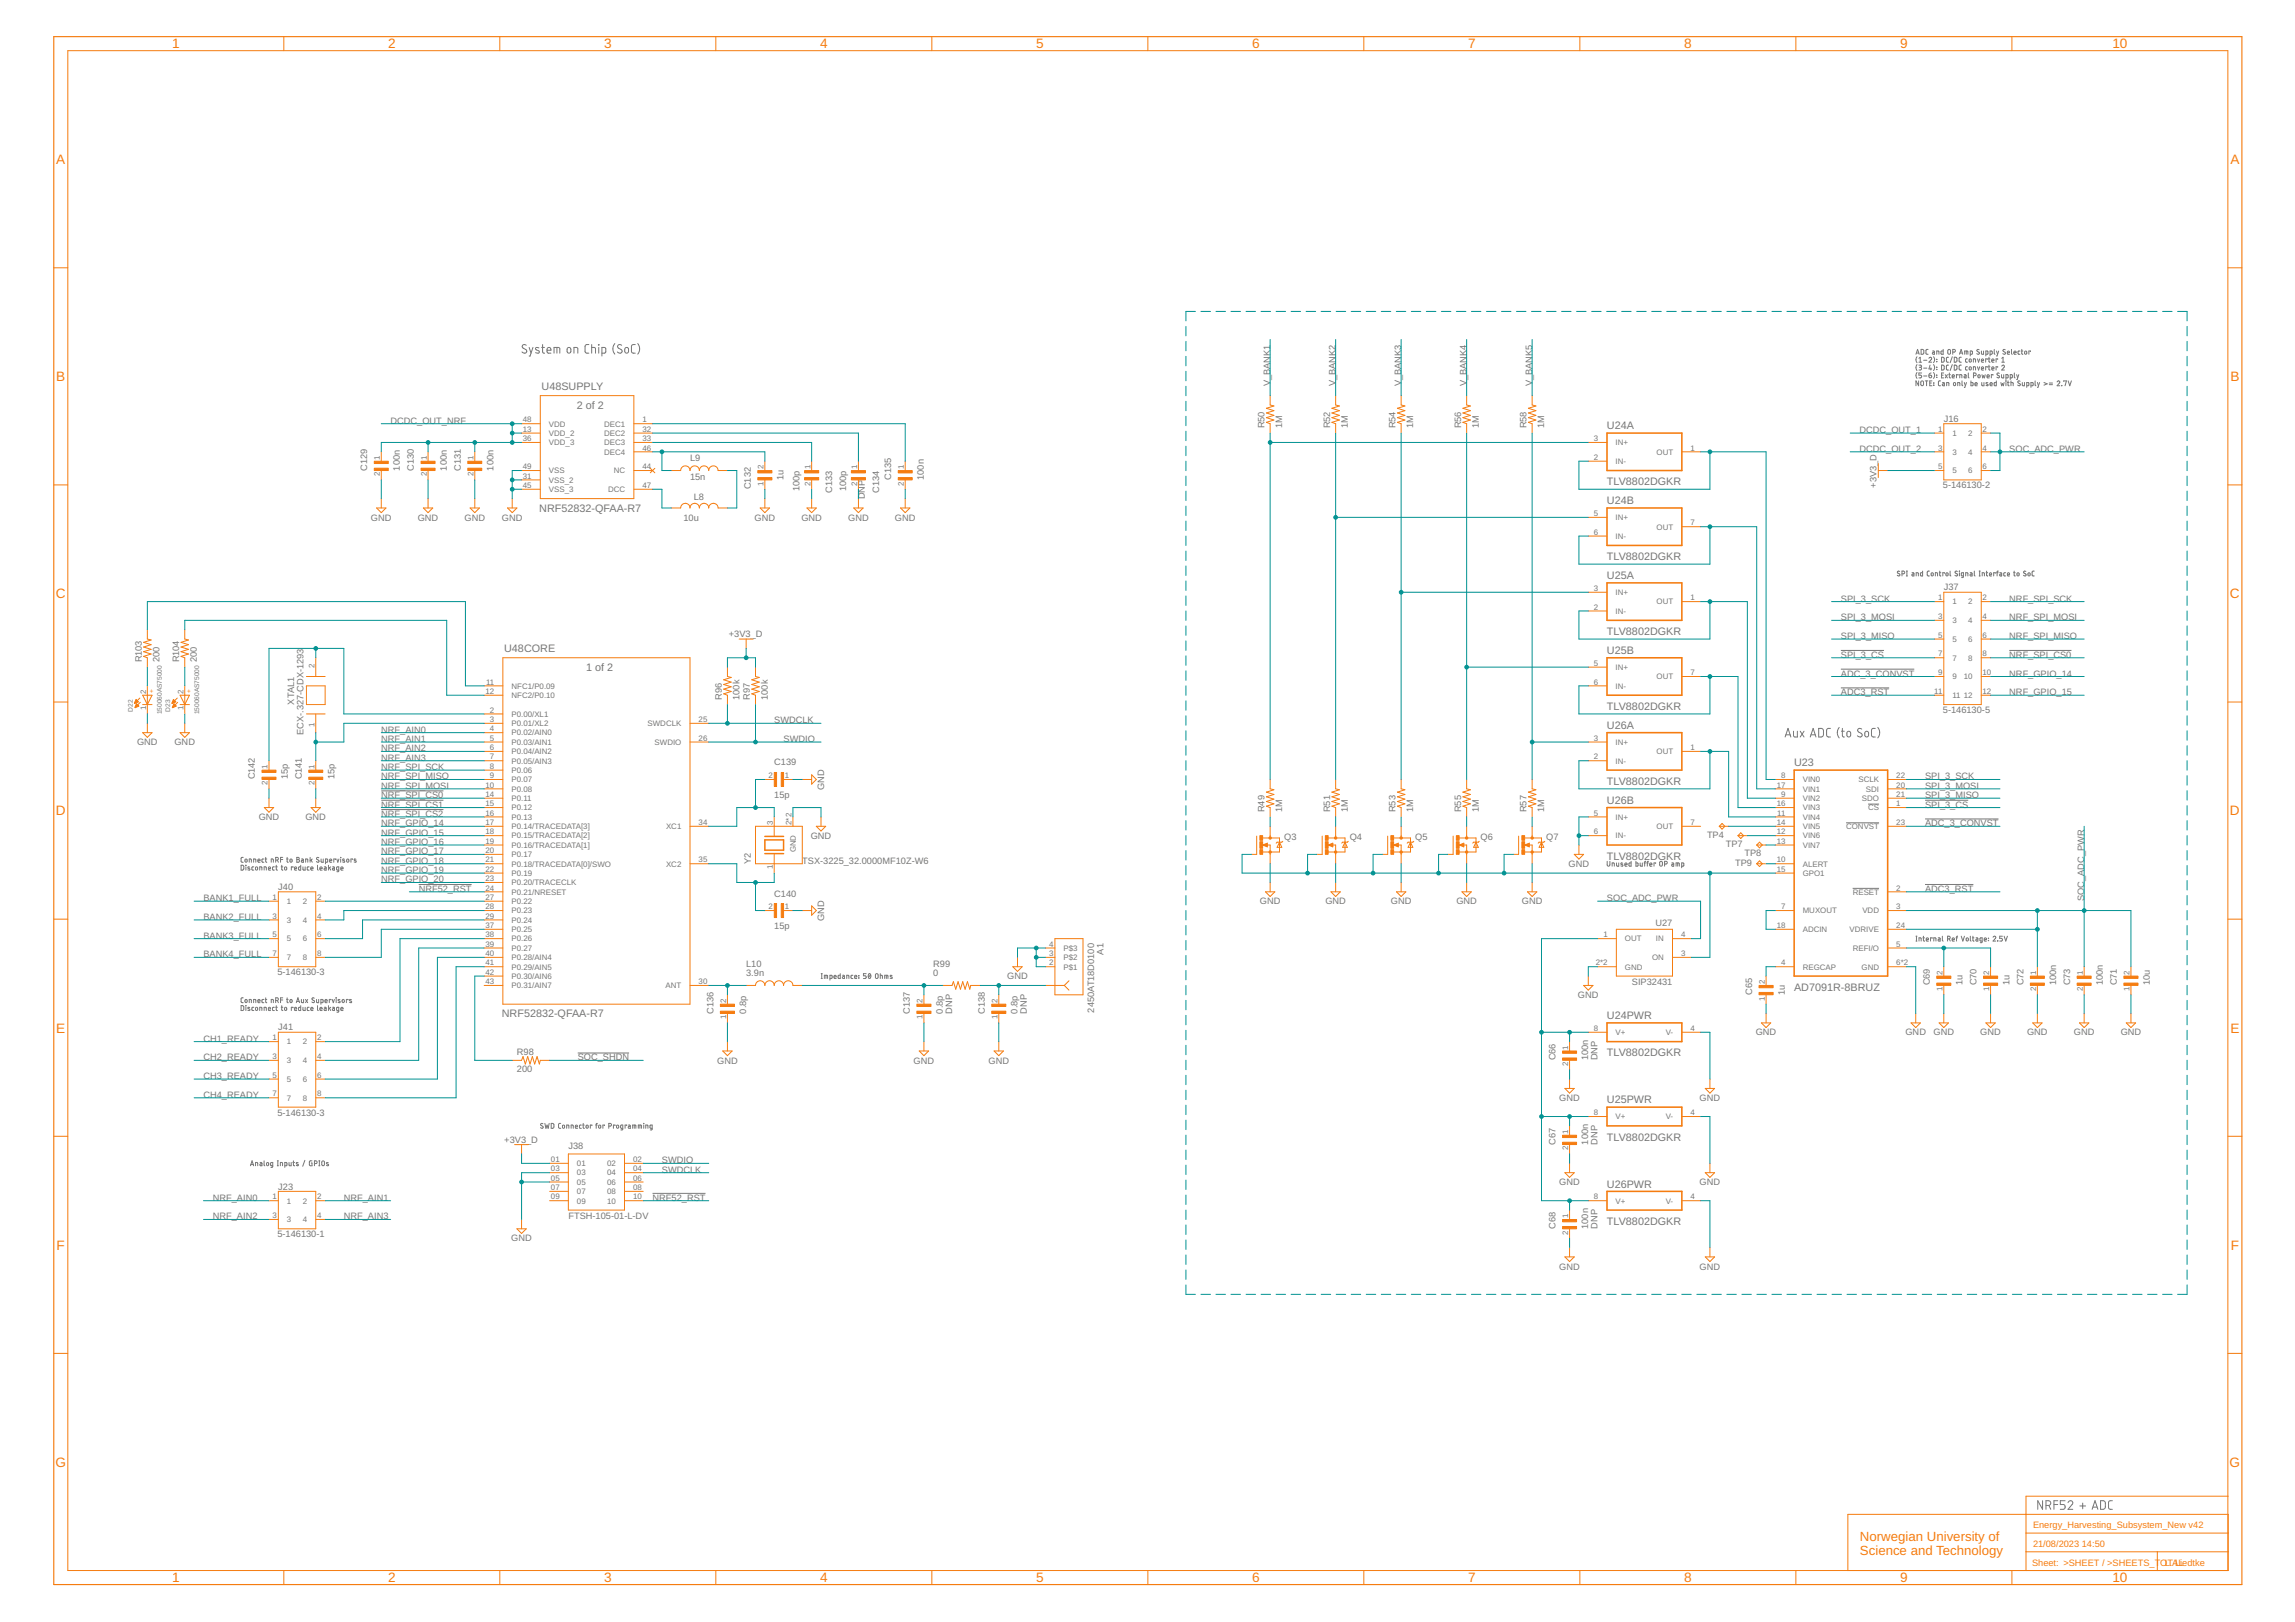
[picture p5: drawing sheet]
<svg xmlns="http://www.w3.org/2000/svg" width="841mm" height="594mm" viewBox="0 0 841 594" stroke-linecap="round" stroke-linejoin="round" font-family="sans-serif">
<defs><g id="words">
<g font-size="5" fill="#f57c10">
<text x="63" y="17.7">1</text>
<text x="142.2" y="17.7">2</text>
<text x="221.4" y="17.7">3</text>
<text x="300.5" y="17.7">4</text>
<text x="379.7" y="17.7">5</text>
<text x="458.8" y="17.7">6</text>
<text x="538" y="17.7">7</text>
<text x="617.2" y="17.7">8</text>
<text x="696.3" y="17.7">9</text>
<text x="774.1" y="17.7">10</text>
<text x="20.6" y="60.1">A</text>
<text x="817.3" y="60.1">A</text>
<text x="20.6" y="139.6">B</text>
<text x="817.3" y="139.6">B</text>
<text x="20.5" y="219.1">C</text>
<text x="817.2" y="219.1">C</text>
<text x="20.5" y="298.6">D</text>
<text x="817.2" y="298.6">D</text>
<text x="20.6" y="378.2">E</text>
<text x="817.3" y="378.2">E</text>
<text x="20.7" y="457.7">F</text>
<text x="817.5" y="457.7">F</text>
<text x="20.3" y="537.2">G</text>
<text x="817.1" y="537.2">G</text>
<text x="63" y="579.6">1</text>
<text x="142.2" y="579.6">2</text>
<text x="221.4" y="579.6">3</text>
<text x="300.5" y="579.6">4</text>
<text x="379.7" y="579.6">5</text>
<text x="458.8" y="579.6">6</text>
<text x="538" y="579.6">7</text>
<text x="617.2" y="579.6">8</text>
<text x="696.3" y="579.6">9</text>
<text x="774.1" y="579.6">10</text>
</g>
<g font-size="4.8" fill="#f57c10">
<text x="681.6" y="564.4">Norwegian University of</text>
<text x="681.6" y="569.5">Science and Technology</text>
</g>
<g font-size="4" fill="#757575">
<text x="198.5" y="142.9">U48SUPPLY</text>
<text x="211.3" y="149.8">2 of 2</text>
<text x="588.9" y="157.3">U24A</text>
<text x="588.9" y="177.7">TLV8802DGKR</text>
<text x="588.9" y="184.7">U24B</text>
<text x="197.6" y="187.5">NRF52832-QFAA-R7</text>
<text x="588.9" y="205.2">TLV8802DGKR</text>
<text x="588.9" y="212.1">U25A</text>
<text x="588.9" y="232.6">TLV8802DGKR</text>
<text x="184.8" y="238.9">U48CORE</text>
<text x="588.9" y="239.6">U25B</text>
<text x="214.8" y="245.8">1 of 2</text>
<text x="588.9" y="260">TLV8802DGKR</text>
<text x="588.9" y="267">U26A</text>
<text x="657.5" y="280.7">U23</text>
<text x="588.9" y="287.5">TLV8802DGKR</text>
<text x="588.9" y="294.4">U26B</text>
<text x="588.9" y="314.9">TLV8802DGKR</text>
<text x="657.5" y="362.9">AD7091R-8BRUZ</text>
<text x="183.9" y="372.6">NRF52832-QFAA-R7</text>
<text x="588.9" y="373.3">U24PWR</text>
<text x="588.9" y="386.9">TLV8802DGKR</text>
<text x="588.9" y="404.2">U25PWR</text>
<text x="588.9" y="417.8">TLV8802DGKR</text>
<text x="588.9" y="435">U26PWR</text>
<text x="588.9" y="448.6">TLV8802DGKR</text>
</g>
<g font-size="3.4" fill="#757575">
<text x="465.5" y="141.5" transform="rotate(-90 465.5 141.5)">V_BANK1</text>
<text x="489.5" y="141.5" transform="rotate(-90 489.5 141.5)">V_BANK2</text>
<text x="513.5" y="141.5" transform="rotate(-90 513.5 141.5)">V_BANK3</text>
<text x="537.5" y="141.5" transform="rotate(-90 537.5 141.5)">V_BANK4</text>
<text x="561.5" y="141.5" transform="rotate(-90 561.5 141.5)">V_BANK5</text>
<text x="143.1" y="155.2">DCDC_OUT_NRF</text>
<text x="712.3" y="154.5">J16</text>
<text x="463.4" y="156.9" transform="rotate(-90 463.4 156.9)">R50</text>
<text x="469.9" y="156.9" transform="rotate(-90 469.9 156.9)">1M</text>
<text x="487.4" y="156.9" transform="rotate(-90 487.4 156.9)">R52</text>
<text x="493.9" y="156.9" transform="rotate(-90 493.9 156.9)">1M</text>
<text x="511.4" y="156.9" transform="rotate(-90 511.4 156.9)">R54</text>
<text x="517.9" y="156.9" transform="rotate(-90 517.9 156.9)">1M</text>
<text x="535.4" y="156.9" transform="rotate(-90 535.4 156.9)">R56</text>
<text x="541.9" y="156.9" transform="rotate(-90 541.9 156.9)">1M</text>
<text x="559.4" y="156.9" transform="rotate(-90 559.4 156.9)">R58</text>
<text x="565.9" y="156.9" transform="rotate(-90 565.9 156.9)">1M</text>
<text x="681.5" y="158.6">DCDC_OUT_1</text>
<text x="681.5" y="165.5">DCDC_OUT_2</text>
<text x="736.3" y="165.5">SOC_ADC_PWR</text>
<text x="134.6" y="172.3" transform="rotate(-90 134.6 172.3)">C129</text>
<text x="146.6" y="172.3" transform="rotate(-90 146.6 172.3)">100n</text>
<text x="151.7" y="172.3" transform="rotate(-90 151.7 172.3)">C130</text>
<text x="163.7" y="172.3" transform="rotate(-90 163.7 172.3)">100n</text>
<text x="168.9" y="172.3" transform="rotate(-90 168.9 172.3)">C131</text>
<text x="180.9" y="172.3" transform="rotate(-90 180.9 172.3)">100n</text>
<text x="252.9" y="168.9">L9</text>
<text x="252.9" y="175.8">15n</text>
<text x="275.2" y="179.2" transform="rotate(-90 275.2 179.2)">C132</text>
<text x="287.2" y="175.8" transform="rotate(-90 287.2 175.8)">1u</text>
<text x="293" y="179.9" transform="rotate(-90 293 179.9)">100p</text>
<text x="310.1" y="179.9" transform="rotate(-90 310.1 179.9)">100p</text>
<text x="326.6" y="175.8" transform="rotate(-90 326.6 175.8)">C135</text>
<text x="338.6" y="175.8" transform="rotate(-90 338.6 175.8)">100n</text>
<text x="687.6" y="178.7" transform="rotate(-90 687.6 178.7)">+3V3_D</text>
<text x="712" y="178.9">5-146130-2</text>
<text x="254.2" y="183">L8</text>
<text x="305" y="180.5" transform="rotate(-90 305 180.5)">C133</text>
<text x="317" y="182.9" transform="rotate(-90 317 182.9)">DNP</text>
<text x="322.1" y="180.5" transform="rotate(-90 322.1 180.5)">C134</text>
<text x="135.9" y="190.7">GND</text>
<text x="153.1" y="190.7">GND</text>
<text x="170.2" y="190.7">GND</text>
<text x="183.9" y="190.7">GND</text>
<text x="250.5" y="190.9">10u</text>
<text x="276.5" y="190.7">GND</text>
<text x="293.7" y="190.7">GND</text>
<text x="310.8" y="190.7">GND</text>
<text x="328" y="190.7">GND</text>
<text x="674.6" y="220.3">SPI_3_SCK</text>
<text x="712.3" y="216.2">J37</text>
<text x="736.3" y="220.3">NRF_SPI_SCK</text>
<text x="674.6" y="227.2">SPI_3_MOSI</text>
<text x="736.3" y="227.2">NRF_SPI_MOSI</text>
<text x="267.1" y="233.4">+3V3_D</text>
<text x="674.6" y="234.1">SPI_3_MISO</text>
<text x="736.3" y="234.1">NRF_SPI_MISO</text>
<text x="52" y="242.6" transform="rotate(-90 52 242.6)">R103</text>
<text x="58.4" y="242.6" transform="rotate(-90 58.4 242.6)">200</text>
<text x="65.7" y="242.6" transform="rotate(-90 65.7 242.6)">R104</text>
<text x="72.2" y="242.6" transform="rotate(-90 72.2 242.6)">200</text>
<text x="674.6" y="240.9">SPI_3_CS</text>
<text x="736.3" y="240.9">NRF_SPI_CS0</text>
<text x="674.6" y="247.8">ADC_3_CONVST</text>
<text x="736.3" y="247.8">NRF_GPIO_14</text>
<text x="264.6" y="256.4" transform="rotate(-90 264.6 256.4)">R96</text>
<text x="271" y="256.4" transform="rotate(-90 271 256.4)">100k</text>
<text x="274.8" y="256.4" transform="rotate(-90 274.8 256.4)">R97</text>
<text x="281.3" y="256.4" transform="rotate(-90 281.3 256.4)">100k</text>
<text x="674.6" y="254.6">ADC3_RST</text>
<text x="736.3" y="254.6">NRF_GPIO_15</text>
<text x="107.8" y="258.1" transform="rotate(-90 107.8 258.1)">XTAL1</text>
<text x="712" y="261.2">5-146130-5</text>
<text x="111.2" y="269.1" transform="rotate(-90 111.2 269.1)">ECX-.327-CDX-1293</text>
<text x="139.7" y="268.4">NRF_AIN0</text>
<text x="283.7" y="264.9">SWDCLK</text>
<text x="50.2" y="273">GND</text>
<text x="63.9" y="273">GND</text>
<text x="139.7" y="271.8">NRF_AIN1</text>
<text x="139.7" y="275.2">NRF_AIN2</text>
<text x="287.2" y="271.8">SWDIO</text>
<text x="139.7" y="278.6">NRF_AIN3</text>
<text x="283.7" y="280.4">C139</text>
<text x="93.4" y="285.5" transform="rotate(-90 93.4 285.5)">C142</text>
<text x="105.4" y="285.5" transform="rotate(-90 105.4 285.5)">15p</text>
<text x="110.6" y="285.5" transform="rotate(-90 110.6 285.5)">C141</text>
<text x="122.6" y="285.5" transform="rotate(-90 122.6 285.5)">15p</text>
<text x="139.7" y="282.1">NRF_SPI_SCK</text>
<text x="139.7" y="285.5">NRF_SPI_MISO</text>
<text x="705.5" y="285.5">SPI_3_SCK</text>
<text x="139.7" y="288.9">NRF_SPI_MOSI</text>
<text x="139.7" y="292.4">NRF_SPI_CS0</text>
<text x="283.7" y="292.4">15p</text>
<text x="302.1" y="289.3" transform="rotate(-90 302.1 289.3)">GND</text>
<text x="705.5" y="292.4">SPI_3_MISO</text>
<text x="705.5" y="288.9">SPI_3_MOSI</text>
<text x="139.7" y="295.8">NRF_SPI_CS1</text>
<text x="139.7" y="299.2">NRF_SPI_CS2</text>
<text x="463.4" y="297.5" transform="rotate(-90 463.4 297.5)">R49</text>
<text x="469.9" y="297.5" transform="rotate(-90 469.9 297.5)">1M</text>
<text x="487.4" y="297.5" transform="rotate(-90 487.4 297.5)">R51</text>
<text x="493.9" y="297.5" transform="rotate(-90 493.9 297.5)">1M</text>
<text x="511.4" y="297.5" transform="rotate(-90 511.4 297.5)">R53</text>
<text x="517.9" y="297.5" transform="rotate(-90 517.9 297.5)">1M</text>
<text x="535.4" y="297.5" transform="rotate(-90 535.4 297.5)">R55</text>
<text x="541.9" y="297.5" transform="rotate(-90 541.9 297.5)">1M</text>
<text x="559.4" y="297.5" transform="rotate(-90 559.4 297.5)">R57</text>
<text x="565.9" y="297.5" transform="rotate(-90 565.9 297.5)">1M</text>
<text x="705.5" y="295.8">SPI_3_CS</text>
<text x="94.8" y="300.4">GND</text>
<text x="111.9" y="300.4">GND</text>
<text x="139.7" y="302.6">NRF_GPIO_14</text>
<text x="705.5" y="302.6">ADC_3_CONVST</text>
<text x="139.7" y="306.1">NRF_GPIO_15</text>
<text x="139.7" y="309.5">NRF_GPIO_16</text>
<text x="297.1" y="307.3">GND</text>
<text x="470.6" y="307.8">Q3</text>
<text x="494.6" y="307.8">Q4</text>
<text x="518.6" y="307.8">Q5</text>
<text x="542.6" y="307.8">Q6</text>
<text x="566.6" y="307.8">Q7</text>
<text x="625.6" y="306.7">TP4</text>
<text x="632.4" y="310.2">TP7</text>
<text x="139.7" y="316.4">NRF_GPIO_18</text>
<text x="139.7" y="312.9">NRF_GPIO_17</text>
<text x="275.1" y="316.4" transform="rotate(-90 275.1 316.4)">Y2</text>
<text x="294" y="316.4">TSX-3225_32.0000MF10Z-W6</text>
<text x="574.8" y="317.5">GND</text>
<text x="635.8" y="317">TP9</text>
<text x="639.3" y="313.6">TP8</text>
<text x="139.7" y="319.8">NRF_GPIO_19</text>
<text x="139.7" y="323.2">NRF_GPIO_20</text>
<text x="102" y="326">J40</text>
<text x="153.4" y="326.6">NRF52_RST</text>
<text x="283.7" y="328.4">C140</text>
<text x="705.5" y="326.6">ADC3_RST</text>
<text x="74.6" y="330.1">BANK1_FULL</text>
<text x="461.7" y="331.3">GND</text>
<text x="485.7" y="331.3">GND</text>
<text x="509.7" y="331.3">GND</text>
<text x="533.7" y="331.3">GND</text>
<text x="557.7" y="331.3">GND</text>
<text x="588.9" y="330.1">SOC_ADC_PWR</text>
<text x="763.8" y="330.1" transform="rotate(-90 763.8 330.1)">SOC_ADC_PWR</text>
<text x="74.6" y="336.9">BANK2_FULL</text>
<text x="283.7" y="340.4">15p</text>
<text x="302.1" y="337.3" transform="rotate(-90 302.1 337.3)">GND</text>
<text x="606.7" y="339.3">U27</text>
<text x="74.6" y="343.8">BANK3_FULL</text>
<text x="74.6" y="350.6">BANK4_FULL</text>
<text x="404.4" y="349.6" transform="rotate(-90 404.4 349.6)">A1</text>
<text x="101.6" y="357.2">5-146130-3</text>
<text x="273.4" y="357.5">3.9n</text>
<text x="273.4" y="354.1">L10</text>
<text x="342" y="357.5">0</text>
<text x="342" y="354.1">R99</text>
<text x="369.1" y="358.7">GND</text>
<text x="578.3" y="365.5">GND</text>
<text x="598" y="360.9">SIP32431</text>
<text x="642" y="364.4" transform="rotate(-90 642 364.4)">C65</text>
<text x="654.1" y="364.4" transform="rotate(-90 654.1 364.4)">1u</text>
<text x="707.2" y="360.9" transform="rotate(-90 707.2 360.9)">C69</text>
<text x="719.2" y="360.9" transform="rotate(-90 719.2 360.9)">1u</text>
<text x="724.3" y="360.9" transform="rotate(-90 724.3 360.9)">C70</text>
<text x="736.3" y="360.9" transform="rotate(-90 736.3 360.9)">1u</text>
<text x="741.5" y="360.9" transform="rotate(-90 741.5 360.9)">C72</text>
<text x="753.5" y="360.9" transform="rotate(-90 753.5 360.9)">100n</text>
<text x="758.6" y="360.9" transform="rotate(-90 758.6 360.9)">C73</text>
<text x="770.6" y="360.9" transform="rotate(-90 770.6 360.9)">100n</text>
<text x="775.8" y="360.9" transform="rotate(-90 775.8 360.9)">C71</text>
<text x="787.8" y="360.9" transform="rotate(-90 787.8 360.9)">10u</text>
<text x="261.4" y="371.2" transform="rotate(-90 261.4 371.2)">C136</text>
<text x="273.4" y="371.2" transform="rotate(-90 273.4 371.2)">0.8p</text>
<text x="333.4" y="371.2" transform="rotate(-90 333.4 371.2)">C137</text>
<text x="345.5" y="371.2" transform="rotate(-90 345.5 371.2)">0.8p</text>
<text x="348.9" y="371.2" transform="rotate(-90 348.9 371.2)">DNP</text>
<text x="360.9" y="371.2" transform="rotate(-90 360.9 371.2)">C138</text>
<text x="372.9" y="371.2" transform="rotate(-90 372.9 371.2)">0.8p</text>
<text x="376.3" y="371.2" transform="rotate(-90 376.3 371.2)">DNP</text>
<text x="401" y="370.9" transform="rotate(-90 401 370.9)">2450AT18D0100</text>
<text x="102" y="377.4">J41</text>
<text x="74.6" y="381.5">CH1_READY</text>
<text x="643.4" y="379.3">GND</text>
<text x="698.3" y="379.3">GND</text>
<text x="708.6" y="379.3">GND</text>
<text x="725.7" y="379.3">GND</text>
<text x="742.9" y="379.3">GND</text>
<text x="760" y="379.3">GND</text>
<text x="777.1" y="379.3">GND</text>
<text x="74.6" y="388.4">CH2_READY</text>
<text x="189.4" y="386.3">R98</text>
<text x="211.7" y="388.4">SOC_SHDN</text>
<text x="262.8" y="389.5">GND</text>
<text x="334.8" y="389.5">GND</text>
<text x="362.2" y="389.5">GND</text>
<text x="570" y="388.4" transform="rotate(-90 570 388.4)">C66</text>
<text x="582" y="388.4" transform="rotate(-90 582 388.4)">100n</text>
<text x="585.5" y="388.4" transform="rotate(-90 585.5 388.4)">DNP</text>
<text x="74.6" y="395.2">CH3_READY</text>
<text x="189.4" y="392.8">200</text>
<text x="74.6" y="402.1">CH4_READY</text>
<text x="571.4" y="403.3">GND</text>
<text x="622.8" y="403.3">GND</text>
<text x="101.6" y="408.6">5-146130-3</text>
<text x="184.8" y="418.5">+3V3_D</text>
<text x="570" y="419.2" transform="rotate(-90 570 419.2)">C67</text>
<text x="582" y="419.2" transform="rotate(-90 582 419.2)">100n</text>
<text x="585.5" y="419.2" transform="rotate(-90 585.5 419.2)">DNP</text>
<text x="208.3" y="420.9">J38</text>
<text x="242.6" y="429.5">SWDCLK</text>
<text x="242.6" y="426.1">SWDIO</text>
<text x="102" y="435.7">J23</text>
<text x="571.4" y="434.1">GND</text>
<text x="622.8" y="434.1">GND</text>
<text x="78" y="439.8">NRF_AIN0</text>
<text x="126" y="439.8">NRF_AIN1</text>
<text x="239.1" y="439.8">NRF52_RST</text>
<text x="78" y="446.6">NRF_AIN2</text>
<text x="126" y="446.6">NRF_AIN3</text>
<text x="208.3" y="446.6">FTSH-105-01-L-DV</text>
<text x="101.6" y="453.2">5-146130-1</text>
<text x="187.4" y="454.7">GND</text>
<text x="570" y="450.1" transform="rotate(-90 570 450.1)">C68</text>
<text x="582" y="450.1" transform="rotate(-90 582 450.1)">100n</text>
<text x="585.5" y="450.1" transform="rotate(-90 585.5 450.1)">DNP</text>
<text x="571.4" y="465">GND</text>
<text x="622.8" y="465">GND</text>
</g>
<g font-size="3.4" fill="#f57c10">
<text x="745" y="559.8">Energy_Harvesting_Subsystem_New v42</text>
<text x="745" y="566.7">21/08/2023</text>
<text x="762.9" y="566.7">14:50</text>
<text x="744.7" y="573.7">Sheet: &gt;SHEET / &gt;SHEETS_TOLT.ALLiedtke</text>
</g>
<g font-size="2.9" fill="#757575">
<text x="191.6" y="154.7">48</text>
<text x="235.4" y="154.7">1</text>
<text x="191.6" y="158.2">13</text>
<text x="191.6" y="161.6">36</text>
<text x="201.2" y="159.7">VDD_2</text>
<text x="201.2" y="156.2">VDD</text>
<text x="221.4" y="156.2">DEC1</text>
<text x="221.4" y="159.7">DEC2</text>
<text x="235.4" y="158.2">32</text>
<text x="235.4" y="161.6">33</text>
<text x="584.1" y="161.6">3</text>
<text x="710.2" y="158.2">1</text>
<text x="715.5" y="159.7">1</text>
<text x="721.3" y="159.7">2</text>
<text x="726.5" y="158.2">2</text>
<text x="201.2" y="163.1">VDD_3</text>
<text x="221.4" y="163.1">DEC3</text>
<text x="221.4" y="166.5">DEC4</text>
<text x="235.4" y="165">46</text>
<text x="592" y="163.1">IN+</text>
<text x="607.1" y="166.5">OUT</text>
<text x="619.5" y="165">1</text>
<text x="710.2" y="165">3</text>
<text x="715.5" y="166.5">3</text>
<text x="721.3" y="166.5">4</text>
<text x="726.5" y="165">4</text>
<text x="139.2" y="168.4" transform="rotate(-90 139.2 168.4)">1</text>
<text x="156.4" y="168.4" transform="rotate(-90 156.4 168.4)">1</text>
<text x="173.5" y="168.4" transform="rotate(-90 173.5 168.4)">1</text>
<text x="191.6" y="171.9">49</text>
<text x="201.2" y="173.4">VSS</text>
<text x="224.9" y="173.4">NC</text>
<text x="235.4" y="171.9">44</text>
<text x="279.8" y="171.9" transform="rotate(-90 279.8 171.9)">2</text>
<text x="297" y="171.9" transform="rotate(-90 297 171.9)">1</text>
<text x="314.1" y="171.9" transform="rotate(-90 314.1 171.9)">1</text>
<text x="331.2" y="171.9" transform="rotate(-90 331.2 171.9)">1</text>
<text x="584.1" y="168.4">2</text>
<text x="592" y="169.9">IN-</text>
<text x="710.2" y="171.9">5</text>
<text x="715.5" y="173.4">5</text>
<text x="721.3" y="173.4">6</text>
<text x="726.5" y="171.9">6</text>
<text x="139.2" y="174.4" transform="rotate(-90 139.2 174.4)">2</text>
<text x="156.4" y="174.4" transform="rotate(-90 156.4 174.4)">2</text>
<text x="173.5" y="174.4" transform="rotate(-90 173.5 174.4)">2</text>
<text x="191.6" y="175.3">31</text>
<text x="191.6" y="178.7">45</text>
<text x="201.2" y="176.8">VSS_2</text>
<text x="235.4" y="178.7">47</text>
<text x="279.8" y="177.9" transform="rotate(-90 279.8 177.9)">1</text>
<text x="297" y="177.9" transform="rotate(-90 297 177.9)">2</text>
<text x="314.1" y="177.9" transform="rotate(-90 314.1 177.9)">2</text>
<text x="331.2" y="177.9" transform="rotate(-90 331.2 177.9)">2</text>
<text x="201.2" y="180.2">VSS_3</text>
<text x="222.8" y="180.2">DCC</text>
<text x="584.1" y="189">5</text>
<text x="592" y="190.5">IN+</text>
<text x="584.1" y="195.9">6</text>
<text x="592" y="197.4">IN-</text>
<text x="607.1" y="193.9">OUT</text>
<text x="619.5" y="192.4">7</text>
<text x="584.1" y="216.4">3</text>
<text x="592" y="217.9">IN+</text>
<text x="607.1" y="221.4">OUT</text>
<text x="619.5" y="219.9">1</text>
<text x="710.2" y="219.9">1</text>
<text x="715.5" y="221.4">1</text>
<text x="721.3" y="221.4">2</text>
<text x="726.5" y="219.9">2</text>
<text x="584.1" y="223.3">2</text>
<text x="592" y="224.8">IN-</text>
<text x="710.2" y="226.7">3</text>
<text x="726.5" y="226.7">4</text>
<text x="710.2" y="233.6">5</text>
<text x="715.5" y="228.2">3</text>
<text x="721.3" y="228.2">4</text>
<text x="726.5" y="233.6">6</text>
<text x="715.5" y="235.1">5</text>
<text x="721.3" y="235.1">6</text>
<text x="115.2" y="244.6" transform="rotate(-90 115.2 244.6)">2</text>
<text x="584.1" y="243.9">5</text>
<text x="592" y="245.4">IN+</text>
<text x="710.2" y="240.4">7</text>
<text x="715.5" y="242">7</text>
<text x="721.3" y="241.9">8</text>
<text x="726.5" y="240.4">8</text>
<text x="178.1" y="250.7">11</text>
<text x="584.1" y="250.7">6</text>
<text x="607.1" y="248.8">OUT</text>
<text x="619.5" y="247.3">7</text>
<text x="710.2" y="247.3">9</text>
<text x="715.5" y="248.8">9</text>
<text x="719.7" y="248.8">10</text>
<text x="726.5" y="247.3">10</text>
<text x="53.5" y="254.2" transform="rotate(-90 53.5 254.2)">2</text>
<text x="67.2" y="254.2" transform="rotate(-90 67.2 254.2)">2</text>
<text x="177.9" y="254.2">12</text>
<text x="187.4" y="252.2">NFC1/P0.09</text>
<text x="187.4" y="255.7">NFC2/P0.10</text>
<text x="592" y="252.2">IN-</text>
<text x="708.8" y="254.2">11</text>
<text x="715.5" y="255.7">11</text>
<text x="719.7" y="255.7">12</text>
<text x="726.5" y="254.2">12</text>
<text x="53.5" y="260.2" transform="rotate(-90 53.5 260.2)">1</text>
<text x="67.2" y="260.2" transform="rotate(-90 67.2 260.2)">1</text>
<text x="179.5" y="261">2</text>
<text x="187.4" y="262.5">P0.00/XL1</text>
<text x="115.2" y="266.3" transform="rotate(-90 115.2 266.3)">1</text>
<text x="179.5" y="264.4">3</text>
<text x="179.5" y="267.9">4</text>
<text x="187.4" y="266">P0.01/XL2</text>
<text x="187.4" y="269.4">P0.02/AIN0</text>
<text x="237.3" y="265.9">SWDCLK</text>
<text x="256" y="264.4">25</text>
<text x="179.5" y="271.3">5</text>
<text x="179.5" y="274.7">6</text>
<text x="187.4" y="272.8">P0.03/AIN1</text>
<text x="239.9" y="272.8">SWDIO</text>
<text x="256" y="271.3">26</text>
<text x="584.1" y="271.3">3</text>
<text x="592" y="272.8">IN+</text>
<text x="619.5" y="274.7">1</text>
<text x="98.1" y="281.6" transform="rotate(-90 98.1 281.6)">1</text>
<text x="115.2" y="281.6" transform="rotate(-90 115.2 281.6)">1</text>
<text x="179.5" y="278.2">7</text>
<text x="179.5" y="281.6">8</text>
<text x="187.4" y="276.2">P0.04/AIN2</text>
<text x="187.4" y="279.7">P0.05/AIN3</text>
<text x="584.1" y="278.2">2</text>
<text x="592" y="279.7">IN-</text>
<text x="607.1" y="276.2">OUT</text>
<text x="98.1" y="287.6" transform="rotate(-90 98.1 287.6)">2</text>
<text x="115.2" y="287.6" transform="rotate(-90 115.2 287.6)">2</text>
<text x="179.5" y="285">9</text>
<text x="187.4" y="283.1">P0.06</text>
<text x="187.4" y="286.5">P0.07</text>
<text x="281.6" y="285">2</text>
<text x="287.6" y="285">1</text>
<text x="652.7" y="285">8</text>
<text x="660.6" y="286.5">VIN0</text>
<text x="681" y="286.5">SCLK</text>
<text x="694.9" y="285">22</text>
<text x="177.9" y="288.4">10</text>
<text x="177.9" y="291.9">14</text>
<text x="187.4" y="290">P0.08</text>
<text x="187.4" y="293.4">P0.11</text>
<text x="651.1" y="288.4">17</text>
<text x="652.7" y="291.9">9</text>
<text x="660.6" y="290">VIN1</text>
<text x="660.6" y="293.4">VIN2</text>
<text x="682.3" y="293.4">SDO</text>
<text x="683.8" y="289.9">SDI</text>
<text x="694.9" y="291.9">21</text>
<text x="694.9" y="288.4">20</text>
<text x="177.9" y="295.3">15</text>
<text x="177.9" y="298.7">16</text>
<text x="187.4" y="296.8">P0.12</text>
<text x="584.1" y="298.7">5</text>
<text x="651.1" y="295.3">16</text>
<text x="651.3" y="298.7">11</text>
<text x="660.6" y="296.8">VIN3</text>
<text x="684.6" y="296.8">CS</text>
<text x="694.9" y="295.3">1</text>
<text x="177.9" y="302.2">17</text>
<text x="177.9" y="305.6">18</text>
<text x="187.4" y="300.2">P0.13</text>
<text x="187.4" y="303.7">P0.14/TRACEDATA[3]</text>
<text x="244.1" y="303.7">XC1</text>
<text x="256" y="302.2">34</text>
<text x="283.2" y="302.2" transform="rotate(-90 283.2 302.2)">3</text>
<text x="290.1" y="302.2" transform="rotate(-90 290.1 302.2)">2*2</text>
<text x="584.1" y="305.6">6</text>
<text x="592" y="300.2">IN+</text>
<text x="607.1" y="303.7">OUT</text>
<text x="619.5" y="302.2">7</text>
<text x="651.1" y="302.2">14</text>
<text x="651.1" y="305.6">12</text>
<text x="660.6" y="300.2">VIN4</text>
<text x="660.6" y="303.7">VIN5</text>
<text x="676.5" y="303.7">CONVST</text>
<text x="694.9" y="302.2">23</text>
<text x="177.9" y="309">19</text>
<text x="187.4" y="307.1">P0.15/TRACEDATA[2]</text>
<text x="187.4" y="310.5">P0.16/TRACEDATA[1]</text>
<text x="592" y="307.1">IN-</text>
<text x="651.1" y="309">13</text>
<text x="660.6" y="307.1">VIN6</text>
<text x="660.6" y="310.5">VIN7</text>
<text x="177.9" y="312.4">20</text>
<text x="177.9" y="315.9">21</text>
<text x="187.4" y="314">P0.17</text>
<text x="187.4" y="317.4">P0.18/TRACEDATA[0]/SWO</text>
<text x="244.1" y="317.4">XC2</text>
<text x="256" y="315.9">35</text>
<text x="291.6" y="312.2" transform="rotate(-90 291.6 312.2)">GND</text>
<text x="651.1" y="315.9">10</text>
<text x="660.6" y="317.4">ALERT</text>
<text x="177.9" y="319.3">22</text>
<text x="177.9" y="322.7">23</text>
<text x="187.4" y="320.8">P0.19</text>
<text x="283.2" y="318.4" transform="rotate(-90 283.2 318.4)">1</text>
<text x="651.1" y="319.3">15</text>
<text x="660.6" y="320.8">GPO1</text>
<text x="99.9" y="329.6">1</text>
<text x="116.2" y="329.6">2</text>
<text x="177.9" y="326.2">24</text>
<text x="177.9" y="329.6">27</text>
<text x="187.4" y="324.2">P0.20/TRACECLK</text>
<text x="187.4" y="327.7">P0.21/NRESET</text>
<text x="678.9" y="327.7">RESET</text>
<text x="694.9" y="326.2">2</text>
<text x="105.1" y="331.1">1</text>
<text x="110.9" y="331.1">2</text>
<text x="177.9" y="333">28</text>
<text x="187.4" y="331.1">P0.22</text>
<text x="187.4" y="334.5">P0.23</text>
<text x="281.6" y="333">2</text>
<text x="287.6" y="333">1</text>
<text x="652.7" y="333">7</text>
<text x="660.6" y="334.5">MUXOUT</text>
<text x="682.5" y="334.5">VDD</text>
<text x="694.9" y="333">3</text>
<text x="99.9" y="336.4">3</text>
<text x="105.1" y="338">3</text>
<text x="110.9" y="338">4</text>
<text x="116.2" y="336.4">4</text>
<text x="177.9" y="336.4">29</text>
<text x="177.9" y="339.9">37</text>
<text x="187.4" y="338">P0.24</text>
<text x="187.4" y="341.4">P0.25</text>
<text x="651.1" y="339.9">18</text>
<text x="660.6" y="341.4">ADCIN</text>
<text x="677.8" y="341.4">VDRIVE</text>
<text x="694.9" y="339.9">24</text>
<text x="99.9" y="343.3">5</text>
<text x="105.1" y="344.8">5</text>
<text x="110.9" y="344.8">6</text>
<text x="116.2" y="343.3">6</text>
<text x="177.9" y="343.3">38</text>
<text x="177.9" y="346.7">39</text>
<text x="187.4" y="344.8">P0.26</text>
<text x="384.5" y="346.7">4</text>
<text x="587.6" y="343.3">1</text>
<text x="595.5" y="344.8">OUT</text>
<text x="606.8" y="344.8">IN</text>
<text x="616" y="343.3">4</text>
<text x="694.9" y="346.7">5</text>
<text x="99.9" y="350.2">7</text>
<text x="105.1" y="351.7">7</text>
<text x="110.9" y="351.7">8</text>
<text x="116.2" y="350.2">8</text>
<text x="177.9" y="350.2">40</text>
<text x="177.9" y="353.6">41</text>
<text x="187.4" y="348.2">P0.27</text>
<text x="187.4" y="351.7">P0.28/AIN4</text>
<text x="384.5" y="353.6">2</text>
<text x="384.5" y="350.2">3</text>
<text x="389.7" y="351.7">P$2</text>
<text x="389.7" y="348.2">P$3</text>
<text x="584.8" y="353.6">2*2</text>
<text x="605.4" y="351.7">ON</text>
<text x="616" y="350.2">3</text>
<text x="652.7" y="353.6">4</text>
<text x="678.9" y="348.2">REFI/O</text>
<text x="694.9" y="353.6">6*2</text>
<text x="177.9" y="357">42</text>
<text x="187.4" y="355.1">P0.29/AIN5</text>
<text x="187.4" y="358.5">P0.30/AIN6</text>
<text x="389.7" y="355.1">P$1</text>
<text x="595.5" y="355.1">GND</text>
<text x="660.6" y="355.1">REGCAP</text>
<text x="682.2" y="355.1">GND</text>
<text x="711.9" y="357" transform="rotate(-90 711.9 357)">2</text>
<text x="729" y="357" transform="rotate(-90 729 357)">2</text>
<text x="746.1" y="357" transform="rotate(-90 746.1 357)">1</text>
<text x="763.3" y="357" transform="rotate(-90 763.3 357)">1</text>
<text x="780.4" y="357" transform="rotate(-90 780.4 357)">2</text>
<text x="177.9" y="360.4">43</text>
<text x="187.4" y="362">P0.31/AIN7</text>
<text x="243.9" y="362">ANT</text>
<text x="256" y="360.4">30</text>
<text x="646.7" y="360.4" transform="rotate(-90 646.7 360.4)">2</text>
<text x="711.9" y="363" transform="rotate(-90 711.9 363)">1</text>
<text x="729" y="363" transform="rotate(-90 729 363)">1</text>
<text x="746.1" y="363" transform="rotate(-90 746.1 363)">2</text>
<text x="763.3" y="363" transform="rotate(-90 763.3 363)">2</text>
<text x="780.4" y="363" transform="rotate(-90 780.4 363)">1</text>
<text x="266.1" y="367.3" transform="rotate(-90 266.1 367.3)">2</text>
<text x="338.1" y="367.3" transform="rotate(-90 338.1 367.3)">2</text>
<text x="365.5" y="367.3" transform="rotate(-90 365.5 367.3)">2</text>
<text x="646.7" y="366.4" transform="rotate(-90 646.7 366.4)">1</text>
<text x="266.1" y="373.3" transform="rotate(-90 266.1 373.3)">1</text>
<text x="338.1" y="373.3" transform="rotate(-90 338.1 373.3)">1</text>
<text x="365.5" y="373.3" transform="rotate(-90 365.5 373.3)">1</text>
<text x="584.1" y="377.6">8</text>
<text x="619.5" y="377.6">4</text>
<text x="99.9" y="381">1</text>
<text x="105.1" y="382.5">1</text>
<text x="110.9" y="382.5">2</text>
<text x="116.2" y="381">2</text>
<text x="592" y="379.1">V+</text>
<text x="610.4" y="379.1">V-</text>
<text x="99.9" y="387.9">3</text>
<text x="105.1" y="389.4">3</text>
<text x="110.9" y="389.4">4</text>
<text x="116.2" y="387.9">4</text>
<text x="574.7" y="384.4" transform="rotate(-90 574.7 384.4)">1</text>
<text x="99.9" y="394.7">5</text>
<text x="116.2" y="394.7">6</text>
<text x="574.7" y="390.4" transform="rotate(-90 574.7 390.4)">2</text>
<text x="99.9" y="401.6">7</text>
<text x="105.1" y="396.2">5</text>
<text x="110.9" y="396.2">6</text>
<text x="116.2" y="401.6">8</text>
<text x="105.1" y="403.1">7</text>
<text x="110.9" y="403.1">8</text>
<text x="584.1" y="408.5">8</text>
<text x="592" y="410">V+</text>
<text x="610.4" y="410">V-</text>
<text x="619.5" y="408.5">4</text>
<text x="574.7" y="415.3" transform="rotate(-90 574.7 415.3)">1</text>
<text x="201.9" y="425.6">01</text>
<text x="232" y="425.6">02</text>
<text x="574.7" y="421.3" transform="rotate(-90 574.7 421.3)">2</text>
<text x="201.9" y="429">03</text>
<text x="211.4" y="427.1">01</text>
<text x="211.4" y="430.5">03</text>
<text x="222.5" y="427.1">02</text>
<text x="222.5" y="430.5">04</text>
<text x="232" y="429">04</text>
<text x="201.9" y="432.5">05</text>
<text x="201.9" y="435.9">07</text>
<text x="211.4" y="434">05</text>
<text x="211.4" y="437.4">07</text>
<text x="222.5" y="434">06</text>
<text x="222.5" y="437.4">08</text>
<text x="232" y="432.5">06</text>
<text x="232" y="435.9">08</text>
<text x="99.9" y="439.3">1</text>
<text x="105.1" y="440.8">1</text>
<text x="110.9" y="440.8">2</text>
<text x="116.2" y="439.3">2</text>
<text x="201.9" y="439.3">09</text>
<text x="211.4" y="440.8">09</text>
<text x="222.5" y="440.8">10</text>
<text x="232" y="439.3">10</text>
<text x="584.1" y="439.3">8</text>
<text x="592" y="440.8">V+</text>
<text x="610.4" y="440.8">V-</text>
<text x="619.5" y="439.3">4</text>
<text x="99.9" y="446.2">3</text>
<text x="105.1" y="447.7">3</text>
<text x="110.9" y="447.7">4</text>
<text x="116.2" y="446.2">4</text>
<text x="574.7" y="446.2" transform="rotate(-90 574.7 446.2)">1</text>
<text x="574.7" y="452.2" transform="rotate(-90 574.7 452.2)">2</text>
</g>
<g font-size="2.4" fill="#f57c10">
<text x="56.3" y="253.9" transform="rotate(-90 56.3 253.9)">+</text>
<text x="70.1" y="253.9" transform="rotate(-90 70.1 253.9)">+</text>
</g>
<g font-size="2.4" fill="#757575">
<text x="48.6" y="260.7" transform="rotate(-90 48.6 260.7)">D22</text>
<text x="59.3" y="261.6" transform="rotate(-90 59.3 261.6)">150060AS75000</text>
<text x="62.3" y="260.7" transform="rotate(-90 62.3 260.7)">D23</text>
<text x="73" y="261.6" transform="rotate(-90 73 261.6)">150060AS75000</text>
</g>
</g></defs>
<g fill="none" stroke="#757575" stroke-width=".37">
<path d="M192.8 126.4a.79 .79 0 0 0-1.2-.1 .79 .79 0 0 0 .1 1.2l1 .5a.8 .8 0 0 1 0 1.3 .8 .8 0 0 1-1.2-.2l-.2-.2M193.9 127.3l.7 2M195.3 127.3l-1.1 3.1h-.3M197.5 127.4a.64 .64 0 0 0-.9-.2 .64 .64 0 0 0-.2 .8l1.1 .6 .2 .3-.3 .4-1.1-.1M198.5 127.3h1M198.8 126.2l.1 2.8 .6 .3M200.5 128.3h1.4a.74 .74 0 0 0-.5-1 .74 .74 0 0 0-.9 .7l.1 1.1 1.3 .2M203 129.3v-2l2 .1 .1 1.9M204.1 127.3v2M208.1 127.4l.6-.1 .4 .2 .1 1.2a.7 .7 0 0 1-.7 .6 .7 .7 0 0 1-.7-.6zM210.3 129.3v-2h1.1l.3 .3 .1 1.7M215.8 126.2l-1.1 .1-.3 .6 .1 2.2 1.3 .2"/>
<path d="M216.8 127.3l1.3 .1 .1 1.9M216.8 126.2v3.1M219.3 126.2l.2 .2zM219.4 127.3v2M220.6 129.3h1l.4-.3v-1.2l-.3-.5h-1.1v3.1M225.3 125.8a3 3 0 0 0 0 3.9M227.8 126.4a.79 .79 0 0 0-1.2-.1 .79 .79 0 0 0 .1 1.2l.9 .5a.8 .8 0 0 1 .1 1.3 .8 .8 0 0 1-1.2-.2l-.3-.2M229.1 127.5a.69 .69 0 0 1 .8-.2 .69 .69 0 0 1 .4 .7v.7a.7 .7 0 0 1-.7 .6 .7 .7 0 0 1-.7-.6zM232.8 126.2l-1.1 .1-.3 .6 .1 2.2 1.3 .2M233.7 125.8a3 3 0 0 1 0 3.9M702.1 129.8l.6-1.8 .6 1.8M702.3 129.3h.9"/>
<path d="M702.5 130.7a1.75 1.75 0 0 0 0 2.1M702.5 133.5a1.75 1.75 0 0 0 0 2.2M702.5 136.4a1.75 1.75 0 0 0 0 2.2M703.1 139.5v1.8l-1-1.8v1.8M703.2 133.7h.6a.4 .4 0 0 1 .4 .4 .4 .4 0 0 1-.4 .4h-.4M703.2 131.3l.5-.4v1.8M703.2 132.7h1M703.7 134.5a.5 .5 0 0 1 .5 .5 .5 .5 0 0 1-.5 .5h-.5M704 128h.6l.4 .3v1l-.4 .4-.6 .1zM704 139.7h.8l.1 1.1a.5 .5 0 0 1-.5 .5 .5 .5 0 0 1-.5-.5zM704.2 136.6h-1v.8h.6a.51 .51 0 0 1 .4 .5 .51 .51 0 0 1-.4 .5h-.6M704.9 132h1.2"/>
<path d="M704.9 134.8h1.2M704.9 137.7h1.2M705.5 139.5h1M706 139.5v1.8M706.6 128h-.6l-.2 .4v1.1l.8 .3M706.9 131.3a.49 .49 0 0 1 .7-.4 .49 .49 0 0 1 .1 .8l-.8 1h1M706.9 137.4h.6a.49 .49 0 0 1 .4 .6 .49 .49 0 0 1-.6 .4 .49 .49 0 0 1-.4-.5zM707.3 133.7l-.4 1.4h1M707.6 134.7v.8M707.7 136.6l-.7 .3-.1 .5M708 139.5h-.8v1.8h.8M708.2 128.6l.7 .3v.9l-.6-.1-.1-.5 .7-.1"/>
<path d="M708.6 130.7a1.68 1.68 0 0 1 0 2.1M708.6 133.5a1.68 1.68 0 0 1 0 2.2M708.6 136.4a1.68 1.68 0 0 1 0 2.2M709.7 131.6v.1M709.7 132.4v.1M709.7 134.5v.1M709.7 135.3v.1M709.7 137.4v.1M709.7 138.2v.1M709.7 132.4h.1M709.7 132.5h.1M709.7 131.6h.1"/>
<path d="M709.7 131.7h.1M709.7 134.5h.1M709.7 135.3h.1M709.7 135.4h.1M709.7 134.6h.1M709.7 137.5h.1M709.7 138.2h.1M709.7 138.3h.1M709.7 137.4h.1M709.7 129.8v-1.2l.8 .1v1.1M711.1 139.5h-.5l-.2 .4v1.1l.7 .3M711.5 130.9h.6l.3 .3v1.1l-.3 .3-.6 .1z"/>
<path d="M711.5 133.7l.6 .1 .3 .3v1.1l-.3 .3h-.6zM711.5 137.4h.6M712.1 128v1.8l-.6-.1-.2-.9 .8-.2M712.3 136.6h-.8v1.8h.8M712.9 137.2l.8 1.2M713.7 137.2l-.8 1.2M713.9 128.2h.8l.1 1.1a.5 .5 0 0 1-.5 .5 .5 .5 0 0 1-.5-.5zM714.1 130.9h-.6l-.2 .4v1.1l.8 .3M714.1 133.7l-.6 .1-.2 .3v1.2l.8 .2M714.1 137.2h.6M714.4 136.6v1.6l.3 .2M715.4 137.8h.8a.41 .41 0 0 0-.3-.6 .41 .41 0 0 0-.5 .4l.1 .7 .7 .1"/>
<path d="M715.4 130.7l-.7 2.1M715.4 133.5l-.7 2.2M715.6 129h.5a.5 .5 0 0 0 .5-.5 .5 .5 0 0 0-.5-.5h-.5v1.8M716.2 130.9h.6l.3 .3v1.1l-.3 .3-.6 .1zM716.2 133.7l.6 .1 .3 .3v1.1l-.3 .3h-.6zM717.5 137.4l-.5-.2v1.2M718.1 129.8l.6-1.8 .6 1.8M718.2 138.4v-1.2l.7 .2v1M718.2 129.3h.9M718.7 130.9h-.5l-.3 .4 .1 1.1 .7 .3M718.7 133.7l-.5 .1-.3 .3 .1 1.2 .7 .2M719 139.5v1.5l.3 .3"/>
<path d="M719.8 137.2l.7 .2v1l-.7-.1v-.5l.7-.1M720 129.8v-1.2l1.1 .1v1.1M720.6 128.6v1.2M721 131.4l-.7 .3 .1 .8 .6 .2M721 134.3l-.7 .3 .1 .8 .6 .1M721.3 136.6v1.5l.3 .3M721.7 131.6h.6l.1 .6a.39 .39 0 0 1-.4 .5 .39 .39 0 0 1-.4-.5zM721.7 134.5h.6l.1 .6a.39 .39 0 0 1-.4 .4 .39 .39 0 0 1-.4-.4zM722 129.8l.8-.2-.1-1h-.7v1.8M722.3 139.5v1.8l.6-.1 .1-.9-.7-.2M723.2 132.7v-1.3l.7 .2 .1 1.1M723.2 135.5v-1.2l.7 .2 .1 1"/>
<path d="M723.2 137.6h.5a.5 .5 0 0 0 .5-.5 .5 .5 0 0 0-.5-.5h-.5v1.8M724.7 131.4l.4 1.3 .4-1.3M724.7 134.3l.4 1.2 .4-1.2M725.3 128.1a.45 .45 0 0 0-.6-.1 .45 .45 0 0 0-.2 .6l.7 .4a.49 .49 0 0 1-.1 .8 .49 .49 0 0 1-.7-.3M726.1 128.6v1l.3 .2h.5v-1.2M726.1 132h.8a.42 .42 0 0 0-.3-.5 .42 .42 0 0 0-.5 .3l.1 .7 .7 .2M726.1 134.9h.8a.42 .42 0 0 0-.3-.5 .42 .42 0 0 0-.5 .3l.1 .7 .7 .1M726.3 137.2l.3 1.2 .3-.8 .3 .8 .3-1.2M727.7 129.8l.8-.2-.1-1h-.7v1.8M728.2 137.8h.8a.42 .42 0 0 0-.3-.6 .42 .42 0 0 0-.5 .4l.1 .7 .7 .1M728.3 131.7v-.3h-.6v1.3M728.3 134.5v-.2h-.6v1.2"/>
<path d="M728.7 131.4h.6M728.7 134.3h.6M728.9 130.9v1.6l.4 .2M728.9 133.7v1.6l.4 .2M729.3 129.8l.7-.2-.1-1h-.6v1.8M729.9 132h.8a.41 .41 0 0 0-.3-.5 .41 .41 0 0 0-.5 .3l.1 .7 .7 .2M729.9 134.9h.8a.41 .41 0 0 0-.3-.5 .41 .41 0 0 0-.5 .3l.1 .7 .7 .1M730.3 137.4l-.6-.2v1.2M730.8 128v1.6l.3 .2M731.6 139.5v1.8h-.7l-.1-1 .8-.2M731.6 128.6l.4 1.2M732.1 131.7v-.3h-.6v1.3"/>
<path d="M732.1 134.5v-.2h-.6v1.2M732.4 128.6l-.6 1.8h-.2M732.7 136.8a.46 .46 0 0 0-.7-.1 .46 .46 0 0 0 0 .7l.6 .3a.41 .41 0 0 1 .1 .5 .41 .41 0 0 1-.6 .2l-.3-.2M733.5 137.2v.9l.3 .3h.5v-1.2M733.6 134.1a.49 .49 0 0 1 .6-.3 .49 .49 0 0 1 .2 .7l-.8 1h.9M733.6 132.7h.9M733.6 131.3l.4-.4v1.8M734.8 128.1a.45 .45 0 0 0-.6-.1 .45 .45 0 0 0-.1 .6l.6 .4a.49 .49 0 0 1 0 .8 .49 .49 0 0 1-.7-.3M735.1 139.5h.1M735.1 138.4l.8-.2-.1-1h-.7v1.8M735.6 129.2h.8a.41 .41 0 0 0-.3-.6 .41 .41 0 0 0-.5 .4l.1 .7 .7 .1M735.9 139.5v1.6l.3 .2"/>
<path d="M736.7 138.4l.7-.2-.1-1h-.6v1.8M736.9 139.5v1.8M737.1 128v1.5l.3 .3M738 129.2h.8a.42 .42 0 0 0-.3-.6 .42 .42 0 0 0-.5 .4l.1 .7 .7 .1M738.2 136.6v1.5l.3 .3M739 137.2l.4 1.2M739.8 137.2l-.8 1.8M740.2 128.6l-.7 .3 .1 .8 .6 .1M740.3 139.7a.45 .45 0 0 0-.6-.2 .45 .45 0 0 0-.2 .6l.7 .4a.41 .41 0 0 1 .1 .6 .41 .41 0 0 1-.5 .1l-.4-.2M740.7 128.6h.6M740.9 128v1.6l.4 .2M744.1 128.8v-.2h-.6v1.2"/>
<path d="M745.8 139.5v1.5l.3 .3M753.9 139.9a.48 .48 0 0 1 .6-.4 .48 .48 0 0 1 .2 .8l-.8 1h.9M756.3 139.7v-.2h1l-.5 1.8M757.9 139.5l.6 1.8 .6-1.8M707.2 140.3h.6M708.6 140.3h.1M708.6 141h.1M711.9 140.1l.6 .2 .1 1-.8-.1v-.5l.8-.1M713.4 141.3v-1.2l.7 .2 .1 1M717.4 141.3v-1.2l.8 .2v1M719.8 140.1l.4 1.2M720.6 140.1l-.8 1.8"/>
<path d="M723.8 140.7h.8a.42 .42 0 0 0-.3-.6 .42 .42 0 0 0-.5 .4v.7l.8 .1M726.2 140.1v1l.3 .2h.5v-1.2M728.5 140.2l-.7 .1 .7 .6v.3h-.7M729.3 140.7h.8a.42 .42 0 0 0-.3-.6 .42 .42 0 0 0-.5 .4l.1 .7 .7 .1M733.2 140.1l.3 1.2 .3-.8 .3 .8 .3-1.2M735.1 140.1v1.2M735.6 140.1h.6M736.9 140.1l.8 .2v1M741.1 140.1v1l.3 .2h.5v-1.2M742.7 141.3l.8-.2-.1-1h-.7v1.8M744.3 141.3l.7-.2-.1-1h-.6v1.8M746.6 140.1l.4 1.2"/>
<path d="M747.4 140.1l-.8 1.8M749 140.1l1.2 .5-1.2 .5M751 140.3h1.2M751 140.9h1.2M755.5 141.3h.1M755.5 141.2h.1M755.5 141.2v.1M696.2 209.3a.45 .45 0 0 0-.7-.1 .45 .45 0 0 0 0 .7l.5 .3a.42 .42 0 0 1 .2 .6 .42 .42 0 0 1-.6 .1l-.3-.2M697 210.2h.5a.5 .5 0 0 0 .5-.5 .5 .5 0 0 0-.5-.5h-.5v1.7M698.6 209.2h.4M698.6 210.9h.4M698.8 209.2v1.7"/>
<path d="M700.7 209.8l.7 .3v.8h-.6l-.1-.5 .7-.1M702.2 210.9v-1.1l.8 .1v1M704.6 209.2v1.7h-.7l-.1-.9 .8-.2M707.1 209.2h-.6l-.3 .4 .1 1.1 .8 .2M707.8 209.9h.6l.1 .7a.39 .39 0 0 1-.4 .3 .39 .39 0 0 1-.4-.3zM709.2 210.9v-1.1l.8 .1v1M710.6 209.8h.6M710.8 209.2l.1 1.6 .3 .1M712.6 210v-.2h-.6v1.1M713.2 209.9h.6l.1 .7a.39 .39 0 0 1-.4 .3 .39 .39 0 0 1-.4-.3zM714.6 209.2v1.5l.3 .2M717.3 209.3a.46 .46 0 0 0-.6-.1 .46 .46 0 0 0-.2 .6l.7 .4a.42 .42 0 0 1 .1 .6 .42 .42 0 0 1-.5 .1l-.4-.2"/>
<path d="M718 209.2h.1M718 209.8v1.1M719.5 210.9l-.7-.1 .1-1h.6v1.4l-.1 .3h-.6M720.3 210.9v-1.1l.8 .1v1M722 209.8l.7 .3v.8h-.6l-.1-.5 .7-.1M723.5 209.2v1.6l.3 .1M725.3 209.2h.4M725.3 210.9h.4M725.5 209.2v1.7M726.4 210.9v-1.1l.8 .1v1M727.8 209.8h.6M728 209.2v1.6l.4 .1"/>
<path d="M729 210.4h.8a.42 .42 0 0 0-.2-.6 .42 .42 0 0 0-.6 .4l.1 .7h.7M731.2 210v-.2h-.6v1.1M731.7 209.8h.6M732.3 209.2l-.4 .2v1.5M732.8 209.8l.7 .3v.8h-.6l-.1-.5 .7-.1M735 209.8l-.7 .3 .1 .8h.6M735.6 210.4h.8a.41 .41 0 0 0-.3-.6 .41 .41 0 0 0-.5 .4l.1 .7h.7M737.9 209.8h.6M738.1 209.2v1.6l.4 .1M739.2 209.9h.6l.1 .7a.39 .39 0 0 1-.4 .3 .39 .39 0 0 1-.4-.3zM742.4 209.3a.45 .45 0 0 0-.6-.1 .45 .45 0 0 0-.1 .6l.6 .4a.49 .49 0 0 1-.1 .8 .49 .49 0 0 1-.7-.3M745.5 209.2h-.6l-.2 .4v1.1l.8 .2"/>
<path d="M674.6 238.2h15.8M736.3 238.2h22.8M674.6 245.1h26.9M674.6 251.9h17.7M654.2 269.9l1-3.1 1.1 3.1M654.4 269.1h1.6M657.2 267.8v1.6l.6 .5h.9v-2.1M659.7 267.8l1.4 2.1M661.1 267.8l-1.4 2.1M663.4 269.9l1-3.1 1.1 3.1M663.6 269.1h1.6M666.5 266.8h1.1l.6 .6v1.9l-.6 .6h-1.1z"/>
<path d="M670.8 266.8h-.9l-.5 .7 .1 2.1 1.3 .3M674 266.4a3 3 0 0 0 0 3.9M674.8 267.8h1.1M675.2 266.8v2.8l.7 .3M676.9 268.1a.7 .7 0 0 1 .8-.2 .7 .7 0 0 1 .5 .6v.7a.7 .7 0 0 1-.7 .7 .7 .7 0 0 1-.7-.7zM682.2 267a.79 .79 0 0 0-1.2-.1 .79 .79 0 0 0 .1 1.2l1 .5a.81 .81 0 0 1 0 1.2 .81 .81 0 0 1-1.2-.1l-.2-.2M683.5 268.1a.69 .69 0 0 1 .8-.2 .69 .69 0 0 1 .5 .6v.7a.7 .7 0 0 1-.7 .7 .7 .7 0 0 1-.7-.7zM687.2 266.8h-.9l-.5 .7 .1 2.1 1.3 .3M688.1 266.4a3 3 0 0 1 0 3.9M139.7 289.7h22.8M139.7 293.1h22.8M139.7 296.5h22.8"/>
<path d="M684.6 294.5h4M705.5 293.1h15.8M705.5 300h26.9M88.3 316.9h.7l.3 .3v1.1l-.3 .4h-.7zM89.1 314h-.5l-.3 .4 .1 1.2 .7 .2M89.9 314.7l.3-.1a.66 .66 0 0 1 .4 .6 .66 .66 0 0 1-.3 .6l-.5-.2zM90.1 316.9h.1M90.1 317.5v1.2M91.3 315.8v-1.2l.8 .2v1M91.5 317.6l-.6-.1-.1 .3 .7 .5 .1 .3h-.8M92.9 315.8v-1.2l.8 .2v1M93 317.5l-.7 .3 .1 .8 .6 .1"/>
<path d="M93.7 317.6l.3-.1a.66 .66 0 0 1 .5 .5 .66 .66 0 0 1-.3 .7l-.5-.3zM94.5 315.2h.8a.41 .41 0 0 0-.3-.6 .41 .41 0 0 0-.5 .4l.1 .7 .7 .1M95.2 318.7v-1.2l.7 .1 .1 1.1M96.7 314.6l-.7 .3v.7l.7 .2M96.8 318.7v-1.2l.8 .1v1.1M97.2 314.6h.6M97.4 314v1.6l.4 .2M98.4 318.1h.7a.41 .41 0 0 0-.2-.6 .41 .41 0 0 0-.5 .4v.7l.7 .1M99.4 315.8v-1.2l.7 .2 .1 1M100.5 317.5h-.5l-.1 .3v.8l.6 .1M101 315h.5a.5 .5 0 0 0 .5-.5 .5 .5 0 0 0-.5-.5h-.5v1.8M101 317.5h.6"/>
<path d="M101.2 316.9l.1 1.6 .3 .2M101.6 315l.4 .8M102.8 314.8h.8M103 317.5h.7M103.3 316.9v1.6l.4 .2M103.6 314h-.8v1.8M104.4 317.6l.3-.1a.67 .67 0 0 1 .1 1.2l-.5-.3zM105 314.6h.6M105.2 314v1.6l.4 .2M106.4 314.7l.2-.1a.67 .67 0 0 1 .2 1.2l-.5-.2zM107.4 317.7l-.6-.2v1.2M107.9 318.1h.8a.42 .42 0 0 0-.3-.6 .42 .42 0 0 0-.5 .4l.1 .7 .7 .1"/>
<path d="M108.8 314h.5a.39 .39 0 0 1 .4 .4 .39 .39 0 0 1-.4 .4 .5 .5 0 0 1 .5 .5 .5 .5 0 0 1-.5 .5h-.5zM108.8 314.8h.5M110.2 316.9v1.8h-.6l-.2-1 .8-.2M110.5 314.6l.7 .2v1l-.7-.1v-.5l.7-.1M111 317.5v1l.3 .2h.5v-1.2M112 315.8v-1.2l.8 .2v1M113.3 317.5l-.7 .3 .1 .8 .6 .1M113.6 314v1.8M113.9 318.1h.8a.42 .42 0 0 0-.3-.6 .42 .42 0 0 0-.5 .4l.1 .7 .7 .1M114 315l.4 .8M114.4 314.6l-.8 .6M116.4 316.9v1.5l.2 .3"/>
<path d="M116.8 314.2a.46 .46 0 0 0-.6-.1 .46 .46 0 0 0-.1 .6l.6 .4a.42 .42 0 0 1 .2 .5 .42 .42 0 0 1-.6 .2l-.3-.2M117.2 318.1h.8a.42 .42 0 0 0-.2-.6 .42 .42 0 0 0-.6 .4l.1 .7 .7 .1M117.7 314.6v1l.3 .2h.4v-1.2M118.8 317.5l.7 .2v1l-.7-.1v-.5l.7-.1M119.3 315.8l.8-.2-.2-.9-.6-.1v1.8M120.4 316.9v1.8M120.7 317.8l.5 .9M120.8 315.2h.8a.41 .41 0 0 0-.3-.6 .41 .41 0 0 0-.5 .4l.1 .7 .7 .1M121.2 317.5l-.8 .6M121.9 317.5l.7 .2v1l-.7-.1v-.5l.7-.1M122.9 314.8l-.6-.2v1.2M123.4 314.6l.4 1.2 .4-1.2"/>
<path d="M124.1 318.7l-.7-.2 .1-1h.6v1.5l-.7 .3M124.8 314h.1M124.8 314.6v1.2M124.9 318.1h.8a.42 .42 0 0 0-.3-.6 .42 .42 0 0 0-.5 .4l.1 .7 .7 .1M126.2 314.7l-.5-.1-.2 .3 .8 .5v.3h-.8M127.2 314.7l.2-.1a.66 .66 0 0 1 .5 .6 .66 .66 0 0 1-.3 .6l-.5-.2zM129.2 314.8l-.6-.2v1.2M130.5 314.7l-.6-.1-.1 .3 .7 .5v.3h-.7M589 315.5v1.3a.5 .5 0 0 0 .5 .5 .5 .5 0 0 0 .5-.5v-1.3M590.8 317.2v-1.1l.7 .1 .1 1M592.4 316.1v1l.3 .1h.5v-1.1M594.7 316.2l-.6-.1-.1 .3 .7 .4v.3h-.7"/>
<path d="M595.5 316.7h.7a.41 .41 0 0 0-.2-.6 .41 .41 0 0 0-.5 .4v.7h.7M597.7 315.5v1.7h-.6l-.1-.9 .7-.2M599.5 315.5v1.7h.6l.2-.9-.8-.2M601 316.1l.1 1 .2 .1h.5v-1.1M602.5 316.1h.6M603.1 315.5l-.4 .1v1.6M603.5 316.1h.6M604.1 315.5l-.4 .1v1.6M604.6 316.7h.7a.41 .41 0 0 0-.2-.6 .41 .41 0 0 0-.5 .4v.7h.7M606.7 316.3l-.6-.2v1.1M608.3 315.6h.8l.1 1.2a.5 .5 0 0 1-.5 .5 .5 .5 0 0 1-.5-.5zM610 316.5h.5a.5 .5 0 0 0 .5-.5 .5 .5 0 0 0-.5-.5h-.5v1.7"/>
<path d="M612.6 316.1l.7 .2v.9l-.7-.1v-.4l.7-.2M614.2 317.2v-1.1h1.1l.1 1.1M614.8 316.1v1.1M616.3 317.2l.7-.1-.1-1h-.6v1.7M676.5 301.4h12.1M153.4 324h19.4M678.9 325.4h9.7M705.5 324h17.7M300.9 358.4h.4M300.9 356.6h.4M301.1 356.6v1.8M302.1 358.4v-1.2l1.1 .1 .1 1.1"/>
<path d="M302.7 357.2v1.2M304.1 358.4l.8-.2-.1-.9-.7-.1v1.8M305.6 357.8h.8a.42 .42 0 0 0-.2-.6 .42 .42 0 0 0-.6 .4l.1 .7 .7 .1M307.9 356.6v1.8h-.6l-.2-1 .8-.2M308.8 357.2l.7 .2v1l-.7-.1v-.5l.7-.1M310.3 358.4v-1.2l.7 .2 .1 1M312.5 357.2l-.7 .3 .2 .8 .5 .1M313.2 357.8h.8a.41 .41 0 0 0-.3-.6 .41 .41 0 0 0-.5 .4l.1 .7 .7 .1M314.7 357.4h.1M314.7 358.1h.1M317.4 356.6h-1v.8h.6a.51 .51 0 0 1 .4 .5 .51 .51 0 0 1-.4 .5h-.6M318.4 356.7l.1-.1a.89 .89 0 0 1 .7 .9 .89 .89 0 0 1-.7 .9l-.3-.9z"/>
<path d="M319 357l-.8 1M320.9 356.8h.8l.1 1.1a.5 .5 0 0 1-.5 .5 .5 .5 0 0 1-.5-.5zM322.6 357.2l.7 .2 .1 1M322.6 356.6v1.8M324.2 358.4v-1.2l1.1 .1 .1 1.1M324.8 357.2v1.2M326.9 357.3l-.6-.1-.1 .3 .7 .5 .1 .3h-.8M702.1 344.7h.4M702.1 342.9h.4M702.3 342.9v1.8M703.2 344.7v-1.2l.8 .1v1.1M704.7 343.5h.6"/>
<path d="M704.8 342.9l.1 1.6 .4 .2M705.9 344.1h.8a.42 .42 0 0 0-.3-.6 .42 .42 0 0 0-.5 .4l.1 .7 .7 .1M708 343.7l-.5-.2v1.2M708.7 344.7v-1.2l.7 .1v1.1M710.3 343.5l.7 .2v1l-.7-.1v-.5l.7-.1M711.8 342.9v1.5l.3 .3M713.7 343.9h.5a.49 .49 0 0 0 .5-.5 .49 .49 0 0 0-.5-.5h-.5v1.8M714.3 343.9l.4 .8M715.4 344.1h.8a.42 .42 0 0 0-.3-.6 .42 .42 0 0 0-.5 .4l.1 .7 .7 .1M716.8 343.5h.6M717.4 342.9l-.4 .3v1.5M718.7 342.9l.6 1.8 .6-1.8"/>
<path d="M722 342.9v1.5l.3 .3M722.8 343.5h.6M723 342.9v1.6l.4 .2M724.1 343.5h.5l.2 .3v.9l-.6-.1-.1-.5 .7-.1M726.4 344.7l-.8-.2 .2-1h.6v1.5l-.7 .3M727.1 344.1h.8a.42 .42 0 0 0-.2-.6 .42 .42 0 0 0-.6 .4l.1 .7 .7 .1M728.6 343.6h.1M728.6 344.4h.1M730.4 343.3a.49 .49 0 0 1 .7-.4 .49 .49 0 0 1 .1 .8l-.8 1h1M732 344.6v.1M732 344.7h.1M732 344.6h.1"/>
<path d="M733.8 342.9h-1v.8h.6a.51 .51 0 0 1 .4 .5 .51 .51 0 0 1-.4 .5h-.6M734.4 342.9l.6 1.8 .6-1.8M88.3 368.3l.7 .1 .3 .3v1.1l-.3 .3h-.7zM89.1 365.5h-.5l-.3 .3 .1 1.2 .7 .2M90.1 368.3v.1M90.1 368.3h.1M90.1 368.9v1.2M91.3 367.2v-1.1l.8 .1v1M91.5 369h-.6l-.1 .3 .7 .4 .1 .3h-.8M92.9 367.2v-1.1l.8 .1v1M93 368.9l-.7 .3 .1 .8 .6 .1M94.5 366.6h.8a.41 .41 0 0 0-.3-.5 .41 .41 0 0 0-.5 .3l.1 .8h.7"/>
<path d="M95.2 370.1v-1.2l.7 .2 .1 1M96.7 366.1l-.7 .3v.7l.7 .1M96.8 370.1v-1.2l.8 .2v1M97.2 366.1h.6M97.4 365.5v1.6l.4 .1M98.4 369.5h.7a.41 .41 0 0 0-.2-.6 .41 .41 0 0 0-.5 .4v.7l.7 .1M99.4 367.2v-1.1l.7 .1 .1 1M100.5 368.9l-.5 .1-.1 .2v.8l.6 .1M101 366.4h.5a.49 .49 0 0 0 .5-.4 .49 .49 0 0 0-.5-.5h-.5v1.7M101 368.9h.6M101.2 368.3l.1 1.6 .3 .2M101.6 366.4l.4 .8"/>
<path d="M102.8 366.2h.8M103 368.9h.7M103.3 368.3v1.6l.4 .2M103.6 365.5h-.8v1.7M104.4 369h.6l.1 .7a.39 .39 0 0 1-.4 .4 .39 .39 0 0 1-.4-.4zM105 366.1h.6M105.2 365.5v1.6l.4 .1M106.4 366.2h.5l.1 .6a.39 .39 0 0 1-.4 .4 .39 .39 0 0 1-.3-.4zM107.4 369.1l-.6-.2v1.2M107.9 369.5h.8a.42 .42 0 0 0-.3-.6 .42 .42 0 0 0-.5 .4l.1 .7 .7 .1M108.6 367.2l.6-1.7 .6 1.7M108.7 366.8h.9"/>
<path d="M110.2 368.3v1.8h-.6l-.2-1 .8-.2M110.4 366.1l.1 1 .2 .1h.6v-1.1M111 368.9v1l.3 .2h.5v-1.2M112 366.1l.8 1.1M112.8 366.1l-.8 1.1M113.3 368.9l-.7 .3 .1 .8 .6 .1M113.9 369.5h.8a.42 .42 0 0 0-.3-.6 .42 .42 0 0 0-.5 .4l.1 .7 .7 .1M115.2 365.6a.45 .45 0 0 0-.7-.1 .45 .45 0 0 0 0 .7l.6 .3a.44 .44 0 0 1 0 .7 .44 .44 0 0 1-.7-.1l-.1-.1M116 366.1v1l.3 .1h.5v-1.1M116.4 368.3v1.5l.2 .3M117.2 369.5h.8a.42 .42 0 0 0-.2-.6 .42 .42 0 0 0-.6 .4l.1 .7 .7 .1M117.6 367.2l.8-.1-.1-1h-.7v1.7"/>
<path d="M118.8 368.9l.7 .2v1l-.7-.1v-.5l.7-.1M119.1 366.6h.8a.41 .41 0 0 0-.3-.5 .41 .41 0 0 0-.5 .3l.1 .8h.7M120.4 368.3v1.8M120.7 369.3l.5 .8M121.2 368.9l-.8 .6M121.3 366.2l-.6-.1v1.1M121.8 366.1l.4 1.1 .3-1.1M121.9 368.9l.7 .2v1l-.7-.1v-.5l.7-.1M123.1 365.5h.1M123.2 366.1v1.1M124.1 370.1l-.7-.2 .1-.9 .6-.1v1.5l-.7 .3M124.6 366.1h-.6l-.1 .3 .7 .4v.3h-.7"/>
<path d="M124.9 369.5h.8a.42 .42 0 0 0-.3-.6 .42 .42 0 0 0-.5 .4l.1 .7 .7 .1M127.5 366.2l-.6-.1v1.1M128.8 366.1h-.6l-.1 .3 .6 .3 .1 .4h-.7M211.7 385.7h18.8M199 411.6a.46 .46 0 0 0-.7-.1 .46 .46 0 0 0 0 .7l.6 .3a.41 .41 0 0 1 .1 .6 .41 .41 0 0 1-.6 .1l-.3-.2M199.7 411.5l.4 1.8 .4-1.2 .4 1.2 .4-1.8M202 411.5h.6l.3 .3 .1 .9-.4 .5-.6 .1zM205.5 411.5h-.6l-.2 .4v1.1l.8 .3M206.2 412.2h.6l.1 .7a.39 .39 0 0 1-.4 .4 .39 .39 0 0 1-.4-.4zM207.7 413.3v-1.2l.7 .1 .1 1.1M209.3 413.3v-1.2l.7 .1 .1 1.1M210.8 412.7h.8a.42 .42 0 0 0-.2-.6 .42 .42 0 0 0-.6 .4l.1 .7 .7 .1"/>
<path d="M213 412.1l-.7 .3 .1 .8 .6 .1M213.5 412.1h.6M213.7 411.5v1.6l.4 .2M216.9 412.3l-.6-.2v1.2M218.3 412.1h.6M218.9 411.5l-.4 .3v1.5M219.5 412.2h.5l.2 .7a.39 .39 0 0 1-.4 .4 .39 .39 0 0 1-.4-.4zM221.5 412.3l-.6-.2v1.2M223.1 412.5h.5a.5 .5 0 0 0 .5-.5 .5 .5 0 0 0-.5-.5h-.5v1.8M225.4 412.3l-.6-.2v1.2M228.2 413.3l-.7-.2 .1-1h.6v1.5l-.7 .3M229.7 412.3l-.6-.2v1.2"/>
<path d="M230.3 412.1l.7 .3v.9l-.6-.1-.1-.5 .7-.1M231.8 413.3v-1.2l1.1 .1 .1 1.1M232.4 412.1v1.2M233.9 413.3v-1.2l1.1 .1 .1 1.1M234.5 412.1v1.2M235.8 411.5h.1M235.9 412.1v1.2M236.6 413.3v-1.2l.8 .1v1.1M239 413.3l-.8-.2 .2-1h.6v1.5l-.7 .3M91.8 427l.6-1.8 .6 1.8M91.9 426.5h.9M93.6 427v-1.2l.8 .1v1.1"/>
<path d="M95.3 425.8l.7 .3v.9l-.6-.1-.1-.5 .7-.1M96.8 425.2v1.5l.3 .3M97.8 425.9h.6l.1 .7a.39 .39 0 0 1-.4 .4 .39 .39 0 0 1-.4-.4zM99.9 427l-.7-.2 .2-1h.5v1.5l-.1 .2-.5 .1M101.6 427h.4M101.6 425.2h.4M101.8 425.2v1.8M102.7 427v-1.2l.8 .1v1.1M104.4 427l.7-.2-.1-1h-.6v1.8M105.9 425.8v1l.3 .2h.5v-1.2M107.3 425.8h.6M107.5 425.2v1.6l.4 .2"/>
<path d="M109.3 425.9l-.6-.1-.1 .3 .7 .4v.4h-.7M111.7 425l-.8 2.2M114.3 425.2l-.9 .2 .2 1.5 .7 .1v-1h-.3M115.2 426.2h.5a.5 .5 0 0 0 .5-.5 .5 .5 0 0 0-.5-.5h-.5v1.8M116.8 427h.4M116.8 425.2h.4M117 425.2v1.8M118 425.4h.8l.1 1.1a.49 .49 0 0 1-.5 .5 .49 .49 0 0 1-.5-.5zM120.3 425.9l-.4-.1-.3 .3 .8 .4v.4h-.8M239.1 437.1h19.4M748.5 549.7v3.1l-1.7-3.1v3.1M749.8 551.4h.9a.87 .87 0 0 0 .8-.9 .87 .87 0 0 0-.8-.8h-.9v3.1"/>
<path d="M750.8 551.4l.7 1.4M752.7 551.1h1.4M754.1 549.7h-1.4v3.1M756.8 549.7h-1.8v1.4h1.1a.9 .9 0 0 1 .7 .8 .9 .9 0 0 1-.7 .9h-1.1M757.9 550.4a.86 .86 0 0 1 1.2-.7 .86 .86 0 0 1 .2 1.4l-1.4 1.7h1.7M762.2 551.6h2.1M763.2 550.5v2.1M766.7 552.8l1-3.1 1.1 3.1M767 552h1.5M769.8 549.7h1.1l.6 .6v1.9l-.6 .6h-1.1zM774.1 549.7h-.9l-.5 .7 .1 2.1 1.3 .3"/>
<circle cx="725.1" cy="137.8" r=".54"/>
<circle cx="742.3" cy="129.2" r=".54"/>
<circle cx="716.2" cy="140.7" r=".54"/>
<circle cx="743.5" cy="210.4" r=".54"/>
<circle cx="720.8" cy="344.1" r=".54"/>
<circle cx="90.1" cy="366.7" r=".54"/>
<circle cx="93.9" cy="369.5" r=".54"/>
<circle cx="125.7" cy="366.7" r=".54"/>
<circle cx="215.1" cy="412.7" r=".54"/>
<circle cx="226.3" cy="412.7" r=".54"/>
</g>
<g fill="none" stroke="#f57c10" stroke-width=".37">
<path d="M104 13.4v5.2M183.2 13.4v5.2M262.3 13.4v5.2M341.5 13.4v5.2M420.6 13.4v5.2M499.8 13.4v5.2M579 13.4v5.2M658.1 13.4v5.2M737.3 13.4v5.2M19.7 98.1h5.1M816.4 98.1h5.2M191.1 155.2h6.9"/>
<path d="M191.1 158.6h6.9M198 144.9h34.3v37.7h-34.3zM232.3 155.2h6.8M232.3 158.6h6.8M465.5 144.9v3.4l1.3 .4-2.7 .8 2.7 .9-2.7 .9 2.7 .8-2.7 .9 2.7 .8-2.7 .9 1.4 .5v3.4M489.5 144.9v3.4l1.3 .4-2.7 .8 2.7 .9-2.7 .9 2.7 .8-2.7 .9 2.7 .8-2.7 .9 1.4 .5v3.4M513.5 144.9v3.4l1.3 .4-2.7 .8 2.7 .9-2.7 .9 2.7 .8-2.7 .9 2.7 .8-2.7 .9 1.4 .5v3.4M537.5 144.9v3.4l1.3 .4-2.7 .8 2.7 .9-2.7 .9 2.7 .8-2.7 .9 2.7 .8-2.7 .9 1.4 .5v3.4M561.5 144.9v3.4l1.3 .4-2.7 .8 2.7 .9-2.7 .9 2.7 .8-2.7 .9 2.7 .8-2.7 .9 1.4 .5v3.4M708.9 158.6h3.4M712.3 155.2h13.7v20.6h-13.7zM726 158.6h3.5"/>
<path d="M19.7 177.6h5.1M139.7 165.5v3.4M139.7 172.3v3.5M156.9 165.5v3.4M156.9 172.3v3.5M174 165.5v3.4M174 172.3v3.5M191.1 172.3h6.9M191.1 179.2h6.9M191.1 162.1h6.9M191.1 175.8h6.9M232.3 172.3h6.8"/>
<path d="M232.3 179.2h6.8M232.3 162.1h6.8M232.3 165.5h6.8M238.3 171.5l1.7 1.7M240 171.5l-1.7 1.7M246 172.3h3.4a1.71 1.71 0 0 1 1.7-1.7 1.71 1.71 0 0 1 1.8 1.7 1.71 1.71 0 0 1 1.7-1.7 1.71 1.71 0 0 1 1.7 1.7 1.71 1.71 0 0 1 1.7-1.7 1.71 1.71 0 0 1 1.7 1.7 1.71 1.71 0 0 1 1.7-1.7 1.71 1.71 0 0 1 1.7 1.7h3.5M280.3 168.9v3.4M280.3 175.8v3.4M297.4 168.9v3.4M297.4 175.8v3.4M314.6 168.9v3.4M314.6 175.8v3.4"/>
<path d="M331.7 168.9v3.4M331.7 175.8v3.4M582 162.1h6.9M582 168.9h6.9M616.3 165.5h6.9M688.3 172.3h3.4M688.3 169.8v5.1M708.9 172.3h3.4M708.9 165.5h3.4M726 172.3h3.5M726 165.5h3.5M816.4 177.6h5.2"/>
<path d="M138 186.1h3.4l-1.7 1.7zM139.7 182.6v3.5M155.2 186.1h3.4l-1.7 1.7zM156.9 182.6v3.5M172.3 186.1h3.4l-1.7 1.7zM174 182.6v3.5M186 186.1h3.4l-1.7 1.7zM187.7 182.6v3.5M246 186.1h3.4a1.71 1.71 0 0 1 1.7-1.8 1.71 1.71 0 0 1 1.8 1.8 1.71 1.71 0 0 1 1.7-1.8 1.71 1.71 0 0 1 1.7 1.8 1.71 1.71 0 0 1 1.7-1.8 1.71 1.71 0 0 1 1.7 1.8 1.71 1.71 0 0 1 1.7-1.8 1.71 1.71 0 0 1 1.7 1.8h3.5M278.6 186.1h3.4l-1.7 1.7zM280.3 182.6v3.5M295.7 186.1h3.4l-1.7 1.7z"/>
<path d="M297.4 182.6v3.5M312.9 186.1h3.4l-1.7 1.7zM314.6 182.6v3.5M330 186.1h3.4l-1.7 1.7zM331.7 182.6v3.5M582 189.5h6.9M582 196.3h6.9M616.3 192.9h6.9M582 216.9h6.9M712.3 216.9h13.7v41.2h-13.7zM54 230.6v3.5l1.4 .3-2.8 .9 2.8 .8-2.8 .9 2.8 .8-2.8 .9 2.8 .8-2.8 .9 1.4 .5v3.4M67.7 230.6v3.5l1.4 .3-2.8 .9 2.8 .8-2.8 .9 2.8 .8-2.8 .9 2.8 .8-2.8 .9 1.4 .5v3.4"/>
<path d="M270.9 234.1h5.1M273.4 234.1v3.4M582 223.8h6.9M616.3 220.3h6.9M708.9 234.1h3.4M708.9 220.3h3.4M708.9 227.2h3.4M726 234.1h3.5M726 220.3h3.5M726 227.2h3.5M19.7 257.1h5.1M51.2 255.7l-1.8 1.9"/>
<path d="M51.4 257.2l-1.9 1.9M52.3 254.6h3.4l-1.7 3.5zM52.3 258.1h3.4M54 251.2v10.3M65 255.7l-1.9 1.9M65.1 257.2l-1.9 1.9M66 254.6h3.4l-1.7 3.5zM66 258.1h3.4M67.7 251.2v10.3M112.3 251.2h6.8v6.9h-6.8zM112.3 247.8h6.8M115.7 240.9v6.9"/>
<path d="M177.4 251.2h6.9M177.4 254.6h6.9M184.3 240.9h68.6v126.9h-68.6zM266.6 244.3v3.5l1.3 .3-2.7 .9 2.7 .8-2.7 .9 2.7 .8-2.7 .9 2.7 .9-2.7 .8 1.4 .5v3.5M276.9 244.3v3.5l1.3 .3-2.7 .9 2.7 .8-2.7 .9 2.7 .8-2.7 .9 2.7 .9-2.7 .8 1.4 .5v3.5M582 251.2h6.9M582 244.3h6.9M616.3 247.8h6.9M708.9 254.6h3.4M708.9 240.9h3.4M708.9 247.8h3.4M726 254.6h3.5"/>
<path d="M726 240.9h3.5M726 247.8h3.5M816.4 257.1h5.2M52.3 268.4h3.4l-1.7 1.7zM54 264.9v3.5M66 268.4h3.4l-1.7 1.7zM67.7 264.9v3.5M98.6 278.6v3.5M112.3 261.5h6.8M115.7 261.5v6.9M115.7 278.6v3.5M177.4 264.9h6.9"/>
<path d="M177.4 271.8h6.9M177.4 261.5h6.9M177.4 268.4h6.9M177.4 275.2h6.9M177.4 278.6h6.9M252.9 264.9h6.8M252.9 271.8h6.8M582 271.8h6.9M582 278.6h6.9M616.3 275.2h6.9M96.9 295.8h3.4l-1.7 1.7zM98.6 285.5v3.4"/>
<path d="M98.6 292.4v3.4M114 295.8h3.4l-1.7 1.7zM115.7 285.5v3.4M115.7 292.4v3.4M177.4 282.1h6.9M177.4 285.5h6.9M177.4 288.9h6.9M177.4 292.4h6.9M177.4 295.8h6.9M177.4 299.2h6.9M280.3 285.5h3.4M283.7 299.2v6.9"/>
<path d="M287.1 285.5h3.5M290.6 299.2v3.4M294 285.5h3.4M297.4 283.8l1.7 1.7-1.7 1.7zM300.9 299.2v3.4M465.5 285.5v3.4l1.3 .4-2.7 .8 2.7 .9-2.7 .8 2.7 .9-2.7 .9 2.7 .8-2.7 .9 1.4 .5v3.4M489.5 285.5v3.4l1.3 .4-2.7 .8 2.7 .9-2.7 .8 2.7 .9-2.7 .9 2.7 .8-2.7 .9 1.4 .5v3.4M513.5 285.5v3.4l1.3 .4-2.7 .8 2.7 .9-2.7 .8 2.7 .9-2.7 .9 2.7 .8-2.7 .9 1.4 .5v3.4M537.5 285.5v3.4l1.3 .4-2.7 .8 2.7 .9-2.7 .8 2.7 .9-2.7 .9 2.7 .8-2.7 .9 1.4 .5v3.4M561.5 285.5v3.4l1.3 .4-2.7 .8 2.7 .9-2.7 .8 2.7 .9-2.7 .9 2.7 .8-2.7 .9 1.4 .5v3.4M582 299.2h6.9M650.6 285.5h6.9"/>
<path d="M650.6 288.9h6.9M650.6 292.4h6.9M650.6 295.8h6.9M650.6 299.2h6.9M691.7 285.5h6.9M691.7 288.9h6.9M691.7 292.4h6.9M691.7 295.8h6.9M177.4 302.6h6.9M177.4 316.4h6.9M177.4 306.1h6.9M177.4 309.5h6.9"/>
<path d="M177.4 312.9h6.9M177.4 319.8h6.9M252.9 302.6h6.8M252.9 316.4h6.8M276.9 302.6h17.1v13.8h-17.1zM283.7 312.9v6.9M299.1 302.6h3.5l-1.7 1.8zM460.5 306.2v6.7h-1.9M462.7 309.5l1.7-.7v1.4zM462.7 306.9h6.2v5.2h-6.2M464.2 309.5h1.3v6.9M465.5 302.6v4.3"/>
<path d="M468.9 308.5l.8 1.8h-1.7zM470.1 308.1l-.4 .4h-1.7l-.3 .3M484.5 306.2v6.7h-1.9M486.7 309.5l1.7-.7v1.4zM486.7 306.9h6.2v5.2h-6.2M488.3 309.5h1.2v6.9M489.5 302.6v4.3M492.9 308.5l.8 1.8h-1.7zM494.1 308.1l-.4 .4h-1.7l-.3 .3M508.5 306.2v6.7h-1.9M510.7 309.5l1.7-.7v1.4zM510.8 306.9h6.1v5.2h-6.2"/>
<path d="M512.3 309.5h1.2v6.9M513.5 302.6v4.3M516.9 308.5l.8 1.8h-1.7zM518.1 308.1l-.4 .4h-1.7l-.3 .3M532.5 306.2v6.7h-1.9M534.7 309.5l1.7-.7v1.4zM534.8 306.9h6.1v5.2h-6.2M536.3 309.5h1.2v6.9M537.5 302.6v4.3M540.9 308.5l.8 1.8h-1.7zM542.1 308.1l-.4 .4h-1.7l-.3 .3M556.5 306.2v6.7h-1.9"/>
<path d="M558.7 309.5l1.7-.7v1.4zM558.8 306.9h6.1v5.2h-6.2M560.3 309.5h1.2v6.9M561.5 302.6v4.3M564.9 308.5l.8 1.8h-1.7zM566.1 308.1l-.4 .4h-1.7l-.3 .3M576.9 312.9h3.4l-1.7 1.7zM578.6 309.5v3.4M582 306.1h6.9M616.3 302.6h6.9M630 302.6h3.5M631.1 301.6l1 1-1 1.1-1.1-1.1z"/>
<path d="M636.9 306.1h3.4M637.9 305l1.1 1.1-1.1 1-1-1zM643.8 316.4h3.4M643.8 309.5h3.4M644.8 308.5l1 1-1 1-1-1zM644.8 315.3l1 1.1-1 1-1-1zM650.6 302.6h6.9M650.6 316.4h6.9M650.6 306.1h6.9M650.6 309.5h6.9M650.6 319.8h6.9M691.7 302.6h6.9"/>
<path d="M19.7 336.7h5.1M98.6 330.1h3.4M98.6 336.9h3.4M102 326.6h13.7v27.5h-13.7zM115.7 330.1h3.4M115.7 336.9h3.4M177.4 323.2h6.9M177.4 326.6h6.9M177.4 330.1h6.9M177.4 333.5h6.9M177.4 336.9h6.9M280.3 333.5h3.4"/>
<path d="M287.1 333.5h3.5M294 333.5h3.4M297.4 331.8l1.7 1.7-1.7 1.7zM463.7 326.6h3.5l-1.7 1.8zM465.5 323.2v3.4M487.7 326.6h3.5l-1.7 1.8zM489.5 323.2v3.4M511.7 326.6h3.5l-1.7 1.8zM513.5 323.2v3.4M535.7 326.6h3.5l-1.7 1.8zM537.5 323.2v3.4M559.8 326.6h3.4l-1.7 1.8z"/>
<path d="M561.5 323.2v3.4M650.6 333.5h6.9M691.7 326.6h6.9M691.7 333.5h6.9M816.4 336.7h5.2M98.6 343.8h3.4M98.6 350.6h3.4M115.7 343.8h3.4M115.7 350.6h3.4M177.4 340.4h6.9M177.4 343.8h6.9M177.4 347.2h6.9"/>
<path d="M177.4 350.6h6.9M177.4 354.1h6.9M177.4 357.5h6.9M371.2 354.1h3.4l-1.7 1.7zM372.9 350.6v3.5M383.2 347.2h3.4M383.2 350.6h3.4M383.2 354.1h3.4M386.6 343.8h10.3v20.6h-10.3zM391.7 359.2l-1.7 1.7M582 357.5v3.4M585.5 343.8h6.8"/>
<path d="M585.5 354.1h6.8M592.3 340.4h20.6v17.1h-20.6zM612.9 343.8h6.9M612.9 350.6h6.9M647.2 357.5v3.4M650.6 340.4h6.9M650.6 354.1h6.9M691.7 340.4h6.9M691.7 347.2h6.9M691.7 354.1h6.9M712.3 354.1v3.4M729.5 354.1v3.4"/>
<path d="M746.6 354.1v3.4M763.8 354.1v3.4M780.9 354.1v3.4M102 378.1h13.7v27.4h-13.7zM177.4 360.9h6.9M252.9 360.9h6.8M266.6 364.4v3.4M266.6 371.2v3.4M273.4 360.9h3.5a1.71 1.71 0 0 1 1.7-1.7 1.71 1.71 0 0 1 1.7 1.7 1.71 1.71 0 0 1 1.7-1.7 1.71 1.71 0 0 1 1.7 1.7 1.71 1.71 0 0 1 1.7-1.7 1.71 1.71 0 0 1 1.7 1.7 1.71 1.71 0 0 1 1.8-1.7 1.71 1.71 0 0 1 1.7 1.7h3.4M338.6 364.4v3.4M338.6 371.2v3.4M345.4 360.9h3.5l.5-1.3 .8 2.7 .9-2.7 .9 2.7 .8-2.7 .9 2.7 .8-2.7 .9 2.7 .3-1.4h3.5"/>
<path d="M366 364.4v3.4M366 371.2v3.4M383.2 360.9h6.8M390 360.9l1.7 1.7M580.3 360.9h3.5l-1.8 1.7zM582 378.1h6.9M616.3 378.1h6.9M645.5 374.6h3.4l-1.7 1.8zM647.2 364.4v3.4M647.2 371.2v3.4M700.3 374.6h3.4l-1.7 1.8zM702 371.2v3.4"/>
<path d="M710.6 374.6h3.4l-1.7 1.8zM712.3 360.9v3.5M712.3 371.2v3.4M727.8 374.6h3.4l-1.7 1.8zM729.5 360.9v3.5M729.5 371.2v3.4M744.9 374.6h3.4l-1.7 1.8zM746.6 360.9v3.5M746.6 371.2v3.4M762 374.6h3.5l-1.7 1.8zM763.8 360.9v3.5M763.8 371.2v3.4"/>
<path d="M779.2 374.6h3.4l-1.7 1.8zM780.9 360.9v3.5M780.9 371.2v3.4M98.6 381.5h3.4M98.6 388.4h3.4M98.6 395.2h3.4M115.7 381.5h3.4M115.7 388.4h3.4M115.7 395.2h3.4M187.7 388.4h3.4l.6-1.4 .8 2.7 .9-2.7 .8 2.7 .9-2.7 .8 2.7 .9-2.7 .9 2.7 .3-1.3h3.4M264.9 384.9h3.4l-1.7 1.8zM266.6 381.5v3.4"/>
<path d="M336.9 384.9h3.4l-1.7 1.8zM338.6 381.5v3.4M364.3 384.9h3.4l-1.7 1.8zM366 381.5v3.4M573.5 398.7h3.4l-1.7 1.7zM575.2 381.5v3.4M575.2 388.4v3.4M575.2 395.2v3.5M624.9 398.7h3.4l-1.7 1.7zM626.6 395.2v3.5M19.7 416.2h5.1M98.6 402.1h3.4"/>
<path d="M115.7 402.1h3.4M188.6 419.2h5.1M191.1 419.2v3.5M575.2 412.4v3.4M575.2 419.2v3.5M582 408.9h6.9M616.3 408.9h6.9M816.4 416.2h5.2M98.6 439.8h3.4M102 436.4h13.7v13.7h-13.7zM115.7 439.8h3.4M201.4 426.1h6.9"/>
<path d="M201.4 439.8h6.9M201.4 429.5h6.9M201.4 432.9h6.9M201.4 436.4h6.9M208.3 422.7h20.6v20.5h-20.6zM228.9 426.1h6.8M228.9 439.8h6.8M228.9 429.5h6.8M228.9 432.9h6.8M228.9 436.4h6.8M573.5 429.5h3.4l-1.7 1.7zM575.2 426.1v3.4"/>
<path d="M582 439.8h6.9M616.3 439.8h6.9M624.9 429.5h3.4l-1.7 1.7zM626.6 426.1v3.4M98.6 446.6h3.4M115.7 446.6h3.4M189.4 450.1h3.4l-1.7 1.7zM191.1 446.6v3.5M575.2 443.2v3.4M575.2 450.1v3.4M575.2 456.9v3.5M626.6 456.9v3.5"/>
<path d="M573.5 460.4h3.4l-1.7 1.7zM624.9 460.4h3.4l-1.7 1.7zM19.7 495.7h5.1M816.4 495.7h5.2M816.5 548h-74.1v27.2M104 575.2v5.2M183.2 575.2v5.2M262.3 575.2v5.2M341.5 575.2v5.2M420.6 575.2v5.2M499.8 575.2v5.2M579 575.2v5.2"/>
<path d="M658.1 575.2v5.2M677.2 575.2v-20.5h139.3v20.5h-791.7v-556.6h791.6v556.6M737.3 575.2v5.2M742.4 568.4h74.1M742.4 561.5h74.1M790.6 568.4v6.8"/>
</g>
<g fill="#f57c10" stroke="#f57c10" stroke-width=".37">
<path d="M137.2 171.5h5.1v.8h-5.1z"/>
<path d="M137.2 168.9h5.1v.9h-5.1z"/>
<path d="M154.3 171.5h5.1v.8h-5.1z"/>
<path d="M154.3 168.9h5.1v.9h-5.1z"/>
<path d="M171.4 171.5h5.2v.8h-5.2z"/>
<path d="M171.4 168.9h5.2v.9h-5.2z"/>
<path d="M277.7 174.9h5.2v.9h-5.2z"/>
<path d="M277.7 172.4h5.2v.8h-5.2z"/>
<path d="M294.9 172.4h5.1v.8h-5.1z"/>
<path d="M294.9 174.9h5.1v.9h-5.1z"/>
<path d="M312 172.4h5.2v.8h-5.2z"/>
<path d="M312 174.9h5.2v.9h-5.2z"/>
<path d="M329.2 174.9h5.1v.9h-5.1z"/>
<path d="M329.2 172.4h5.1v.8h-5.1z"/>
<path d="M264 370.4h5.2v.8h-5.2z"/>
<path d="M264 367.8h5.2v.8h-5.2z"/>
<path d="M363.4 370.4h5.2v.8h-5.2z"/>
<path d="M363.4 367.8h5.2v.8h-5.2z"/>
<path d="M283.7 282.9h.9v5.2h-.9z"/>
<path d="M286.3 282.9h.8v5.2h-.8z"/>
<path d="M283.7 330.9h.9v5.2h-.9z"/>
<path d="M286.3 330.9h.8v5.2h-.8z"/>
<path d="M113.2 284.6h5.1v.9h-5.1z"/>
<path d="M113.2 282.1h5.1v.8h-5.1z"/>
<path d="M96 284.6h5.1v.9h-5.1z"/>
<path d="M96 282.1h5.1v.8h-5.1z"/>
<path d="M461.7 311.2h1v1.7h-1z"/>
<path d="M461.7 306.1h1v1.7h-1z"/>
<path d="M461.7 308.3h1v2.4h-1z"/>
<path d="M485.7 311.2h1v1.7h-1z"/>
<path d="M485.7 306.1h1v1.7h-1z"/>
<path d="M485.7 308.3h1v2.4h-1z"/>
<path d="M509.7 311.2h1v1.7h-1z"/>
<path d="M509.7 306.1h1v1.7h-1z"/>
<path d="M509.7 308.3h1v2.4h-1z"/>
<path d="M533.7 311.2h1v1.7h-1z"/>
<path d="M533.7 306.1h1v1.7h-1z"/>
<path d="M533.7 308.3h1v2.4h-1z"/>
<path d="M557.7 311.2h1v1.7h-1z"/>
<path d="M557.7 306.1h1v1.7h-1z"/>
<path d="M557.7 308.3h1v2.4h-1z"/>
<path d="M644.6 363.5h5.2v.8h-5.2z"/>
<path d="M644.6 360.9h5.2v.9h-5.2z"/>
<path d="M572.6 387.5h5.1v.8h-5.1z"/>
<path d="M572.6 384.9h5.1v.9h-5.1z"/>
<path d="M572.6 418.4h5.1v.8h-5.1z"/>
<path d="M572.6 415.8h5.1v.8h-5.1z"/>
<path d="M572.6 449.2h5.1v.9h-5.1z"/>
<path d="M572.6 446.7h5.1v.8h-5.1z"/>
<path d="M709.7 360.1h5.2v.8h-5.2z"/>
<path d="M709.7 357.5h5.2v.9h-5.2z"/>
<path d="M726.9 360.1h5.1v.8h-5.1z"/>
<path d="M726.9 357.5h5.1v.9h-5.1z"/>
<path d="M778.3 360.1h5.2v.8h-5.2z"/>
<path d="M778.3 357.5h5.2v.9h-5.2z"/>
<path d="M744.1 360.1h5.1v.8h-5.1z"/>
<path d="M744.1 357.5h5.1v.9h-5.1z"/>
<path d="M761.2 360.1h5.1v.8h-5.1z"/>
<path d="M761.2 357.5h5.1v.9h-5.1z"/>
<path d="M336 370.4h5.2v.8h-5.2z"/>
<path d="M336 367.8h5.2v.8h-5.2z"/>
</g>
<path d="M280.3 307.6h6.8v3.8h-6.8zM280.3 306.3h6.8M280.3 312.7h6.8" fill="none" stroke="#f57c10" stroke-width=".55"/>
<path d="M19.7 13.4h801.9v567h-801.9zM464.2 309.2l-1.1 .3 1.1 .3v-.3h-.3M488.3 309.2l-1.3 .3 1.3 .3v-.3h-.4M512.3 309.2l-1.3 .3 1.3 .3v-.3h-.4M536.3 309.2l-1.2 .3 1.2 .3v-.3h-.4M560.3 309.2l-1.2 .3 1.2 .3v-.3h-.4" fill="none" stroke="#f57c10" stroke-width=".42"/>
<path d="M588.9 158.6h27.4v13.7h-27.4zM588.9 186.1h27.4v13.7h-27.4zM588.9 213.5h27.4v13.7h-27.4zM588.9 240.9h27.4v13.7h-27.4zM588.9 268.4h27.4v13.7h-27.4zM588.9 295.8h27.4v13.7h-27.4zM657.5 282.1h34.2v75.4h-34.2zM588.9 374.6h27.4v6.9h-27.4zM588.9 405.5h27.4v6.9h-27.4zM588.9 436.4h27.4v6.8h-27.4z" fill="none" stroke="#f57c10" stroke-width=".57"/>
<g fill="#f57c10" stroke="#f57c10" stroke-width=".37">
<path d="M49.8 256.2l.9 .9-1.4 .6z" fill-rule="evenodd"/>
<path d="M50 257.7l.9 .9-1.4 .6z" fill-rule="evenodd"/>
<path d="M63.6 256.2l.9 .9-1.4 .6z" fill-rule="evenodd"/>
<path d="M63.7 257.7l.9 .9-1.4 .6z" fill-rule="evenodd"/>
<circle cx="465.5" cy="312.1" r=".45"/>
<circle cx="465.5" cy="306.9" r=".45"/>
<circle cx="489.5" cy="312.1" r=".45"/>
<circle cx="489.5" cy="306.9" r=".45"/>
<circle cx="513.5" cy="312.1" r=".45"/>
<circle cx="513.5" cy="306.9" r=".45"/>
<circle cx="537.5" cy="312.1" r=".45"/>
<circle cx="537.5" cy="306.9" r=".45"/>
<circle cx="561.5" cy="312.1" r=".45"/>
<circle cx="561.5" cy="306.9" r=".45"/>
</g>
<g fill="none" stroke="#009292" stroke-width=".37">
<path d="M434.6 119.5v3.5M438.1 114.1h-3.5v3.4M440.1 114.1h3.5M445.6 114.1h3.5M451.1 114.1h3.5M456.6 114.1h3.5M462.1 114.1h3.5M467.6 114.1h3.5M473.1 114.1h3.5M478.6 114.1h3.5M484.1 114.1h3.5M489.6 114.1h3.5"/>
<path d="M495.2 114.1h3.4M500.7 114.1h3.4M506.2 114.1h3.5M511.7 114.1h3.5M517.2 114.1h3.5M522.7 114.1h3.5M528.2 114.1h3.5M533.7 114.1h3.5M539.2 114.1h3.5M544.7 114.1h3.5M550.2 114.1h3.5M555.7 114.1h3.5"/>
<path d="M561.2 114.1h3.5M566.7 114.1h3.5M572.2 114.1h3.5M577.7 114.1h3.5M583.3 114.1h3.4M588.8 114.1h3.4M594.3 114.1h3.4M599.8 114.1h3.4M605.3 114.1h3.5M610.8 114.1h3.5M616.3 114.1h3.5M621.8 114.1h3.5"/>
<path d="M627.3 114.1h3.5M632.8 114.1h3.5M638.3 114.1h3.5M643.8 114.1h3.5M649.3 114.1h3.5M654.8 114.1h3.5M660.3 114.1h3.5M665.9 114.1h3.4M671.4 114.1h3.4M676.9 114.1h3.4M682.4 114.1h3.4M687.9 114.1h3.5"/>
<path d="M693.4 114.1h3.5M698.9 114.1h3.5M704.4 114.1h3.5M709.9 114.1h3.5M715.4 114.1h3.5M720.9 114.1h3.5M726.4 114.1h3.5M731.9 114.1h3.5M737.4 114.1h3.5M742.9 114.1h3.5M748.5 114.1h3.4M754 114.1h3.4"/>
<path d="M759.5 114.1h3.4M765 114.1h3.4M770.5 114.1h3.5M776 114.1h3.5M781.5 114.1h3.5M787 114.1h3.5M792.5 114.1h3.5M798 114.1h3.5v3.4M801.5 119.5v3.5M434.6 125v3.5M434.6 130.5v3.5M434.6 136v3.5"/>
<path d="M465.5 124.4v20.5M489.5 124.4v20.5M513.5 124.4v20.5M537.5 124.4v20.5M561.5 124.4v20.5M801.5 125v3.5M801.5 130.5v3.5M801.5 136v3.5M139.7 155.2h51.4M187.7 155.2v6.9M187.7 158.6h3.4M239.1 155.2h92.6v13.7"/>
<path d="M239.1 158.6h75.5v10.3M434.6 141.5v3.4M434.6 147v3.4M434.6 152.5v3.4M434.6 157.9v3.5M465.5 158.6v126.9M489.5 158.6v126.9M513.5 158.6v126.9M537.5 158.6v126.9M561.5 158.6v126.9M678 158.6h30.9M729.5 158.6h3.4v13.7h-3.4"/>
<path d="M801.5 141.5v3.4M801.5 147v3.4M801.5 152.5v3.4M801.5 157.9v3.5M139.7 175.8v6.8M156.9 162.1v3.4M156.9 175.8v6.8M174 162.1v3.4M174 175.8v6.8M187.7 175.8h3.4M187.7 179.2h3.4M191.1 172.3h-3.4v10.3"/>
<path d="M191.1 162.1h-51.4v3.4M239.1 179.2h3.5v6.9h3.4M239.1 165.5h41.2v3.4M239.1 162.1h58.3v6.8M242.6 165.5v6.8h3.4M266.6 172.3h3.4v13.8h-3.4M280.3 179.2v3.4M297.4 179.2v3.4M314.6 179.2v3.4M331.7 179.2v3.4M434.6 163.4v3.5M434.6 168.9v3.5"/>
<path d="M434.6 174.4v3.5M434.6 179.9v3.4M465.5 162.1h116.5M623.2 165.5h24v120h3.4M626.6 165.5v13.7h-48v-10.3h3.4M678 165.5h30.9M691.7 172.3h17.2M729.5 165.5h34.3M801.5 163.4v3.5M801.5 168.9v3.5M801.5 174.4v3.5M801.5 179.9v3.4"/>
<path d="M434.6 185.4v3.4M434.6 190.9v3.4M434.6 196.3v3.5M489.5 189.5h92.5M623.2 192.9h20.6v96h6.8M626.6 192.9v13.7h-48v-10.3h3.4M801.5 185.4v3.4M801.5 190.9v3.4M801.5 196.3v3.5M434.6 201.8v3.5M434.6 207.3v3.5M434.6 212.8v3.5"/>
<path d="M434.6 218.3v3.4M513.5 216.9h68.5M801.5 201.8v3.5M801.5 207.3v3.5M801.5 212.8v3.5M801.5 218.3v3.4M54 230.6v-10.3h116.6v30.9h6.8M67.7 230.6v-3.4h96v27.4h13.7M115.7 237.5v3.4M273.4 237.5v3.4M434.6 223.8v3.4M434.6 229.3v3.4"/>
<path d="M434.6 234.7v3.5M623.2 220.3h17.1v72.1h10.3M626.6 220.3v13.8h-48v-10.3h3.4M671.2 220.3h37.7M671.2 234.1h37.7M671.2 227.2h37.7M729.5 220.3h34.3M729.5 234.1h34.3M729.5 227.2h34.3M801.5 223.8v3.4M801.5 229.3v3.4M801.5 234.7v3.5"/>
<path d="M54 244.3v6.9M67.7 244.3v6.9M266.6 244.3v-3.4h10.3v3.4M266.6 258.1v6.8M276.9 258.1v13.7M434.6 240.2v3.5M434.6 245.7v3.5M434.6 251.2v3.5M434.6 256.7v3.4M537.5 244.3h44.5M623.2 247.8h13.7v48h13.7M626.6 247.8v13.7h-48v-10.3h3.4"/>
<path d="M671.2 240.9h37.7M671.2 247.8h37.7M671.2 254.6h37.7M729.5 240.9h34.3M729.5 247.8h34.3M729.5 254.6h34.3M801.5 240.2v3.5M801.5 245.7v3.5M801.5 251.2v3.5M801.5 256.7v3.4M54 261.5v3.4M67.7 261.5v3.4"/>
<path d="M115.7 268.4v10.2M139.7 271.8h37.7M139.7 268.4h37.7M139.7 275.2h37.7M139.7 278.6h37.7M177.4 261.5h-51.4v-24h-27.4v41.1M177.4 264.9h-51.4v6.9h-10.3M259.7 264.9h41.2M259.7 271.8h41.2M434.6 262.2v3.4M434.6 267.7v3.4M434.6 273.1v3.5"/>
<path d="M434.6 278.6v3.5M561.5 271.8h20.5M623.2 275.2h10.3v24h17.1M626.6 275.2v13.7h-48v-10.3h3.4M801.5 262.2v3.4M801.5 267.7v3.4M801.5 273.1v3.5M801.5 278.6v3.5M98.6 288.9v3.5M115.7 288.9v3.5M139.7 295.8h37.7M139.7 285.5h37.7"/>
<path d="M139.7 299.2h37.7M139.7 282.1h37.7M139.7 288.9h37.7M139.7 292.4h37.7M280.3 285.5h-3.4v10.3M283.7 299.2v-3.4h-13.7v6.8h-10.3M290.6 299.2v-3.4h10.3v3.4M290.6 285.5h3.4M434.6 284.1v3.5M434.6 289.6v3.5M434.6 295.1v3.4M465.5 299.2v3.4"/>
<path d="M489.5 299.2v3.4M513.5 299.2v3.4M537.5 299.2v3.4M561.5 299.2v3.4M582 299.2h-3.4v10.3M698.6 295.8h34.3M698.6 285.5h34.3M698.6 288.9h34.3M698.6 292.4h34.3M801.5 284.1v3.5M801.5 289.6v3.5M801.5 295.1v3.4"/>
<path d="M139.7 306.1h37.7M139.7 302.6h37.7M139.7 316.4h37.7M139.7 309.5h37.7M139.7 312.9h37.7M139.7 319.8h37.7M259.7 316.4h10.3v6.8h13.7v-3.4M434.6 300.6v3.4M434.6 306v3.5M434.6 311.5v3.5M434.6 317v3.5M458.6 312.9h-3.4v6.9h195.4"/>
<path d="M465.5 316.4v6.8M482.6 312.9h-3.4v6.9M489.5 316.4v6.8M506.6 312.9h-3.4v6.9M513.5 316.4v6.8M530.6 312.9h-3.4v6.9M537.5 316.4v6.8M554.6 312.9h-3.4v6.9M561.5 316.4v6.8M578.6 306.1h3.4M626.6 319.8v30.8h-6.8M633.5 302.6h17.1"/>
<path d="M640.3 306.1h10.3M647.2 316.4h3.4M647.2 309.5h3.4M698.6 302.6h34.3M763.8 302.6v51.5M801.5 300.6v3.4M801.5 306v3.5M801.5 311.5v3.5M801.5 317v3.5M71.1 330.1h27.5M71.1 336.9h27.5M119.1 330.1h58.3"/>
<path d="M139.7 323.2h37.7M150 326.6h27.4M177.4 333.5h-51.4v3.4h-6.9M177.4 336.9h-44.5v6.9h-13.8M276.9 323.2v10.3h3.4M290.6 333.5h3.4M434.6 322.5v3.5M434.6 328v3.4M434.6 333.5v3.4M434.6 339v3.4M585.5 330.1h37.7v13.7h-3.4M650.6 333.5h-3.4v6.9h3.4"/>
<path d="M698.6 333.5h82.3v20.6M698.6 326.6h34.3M746.6 333.5v20.6M801.5 322.5v3.5M801.5 328v3.4M801.5 333.5v3.4M801.5 339v3.4M71.1 350.6h27.5M71.1 343.8h27.5M177.4 340.4h-37.7v10.2h-20.6M177.4 357.5h-3.4v30.9h13.7M177.4 354.1h-10.3v48h-48"/>
<path d="M177.4 347.2h-24v41.2h-34.3M177.4 350.6h-17.1v44.6h-41.2M177.4 343.8h-30.8v37.7h-27.5M379.7 347.2v6.9h3.5M379.7 350.6h3.5M383.2 347.2h-10.3v3.4M434.6 344.4v3.5M434.6 349.9v3.5M434.6 355.4v3.5M585.5 354.1h-3.5v3.4M585.5 343.8h-20.6v96h17.1M650.6 354.1h-3.4v3.4"/>
<path d="M698.6 354.1h3.4v17.1M698.6 347.2h30.9v6.9M698.6 340.4h48M712.3 347.2v6.9M801.5 344.4v3.5M801.5 349.9v3.5M801.5 355.4v3.5M259.7 360.9h13.7M266.6 360.9v3.5M266.6 374.6v6.9M294 360.9h51.4M338.6 360.9v3.5"/>
<path d="M338.6 374.6v6.9M359.2 360.9h24M366 360.9v3.5M366 374.6v6.9M434.6 360.9v3.5M434.6 366.4v3.4M434.6 371.9v3.4M434.6 377.4v3.4M564.9 378.1h17.1M575.2 378.1v3.4M623.2 378.1h3.4v17.1M647.2 367.8v3.4"/>
<path d="M712.3 364.4v6.8M729.5 364.4v6.8M746.6 364.4v6.8M763.8 364.4v6.8M780.9 364.4v6.8M801.5 360.9v3.5M801.5 366.4v3.4M801.5 371.9v3.4M801.5 377.4v3.4M71.1 381.5h27.5M71.1 388.4h27.5M71.1 395.2h27.5"/>
<path d="M201.4 388.4h34.3M434.6 382.8v3.5M434.6 388.3v3.5M434.6 393.8v3.5M434.6 399.3v3.5M575.2 391.8v3.4M801.5 382.8v3.5M801.5 388.3v3.5M801.5 393.8v3.5M801.5 399.3v3.5M71.1 402.1h27.5M434.6 404.8v3.4"/>
<path d="M434.6 410.3v3.4M434.6 415.8v3.4M564.9 408.9h17.1M575.2 408.9v3.5M623.2 408.9h3.4v17.2M801.5 404.8v3.4M801.5 410.3v3.4M801.5 415.8v3.4M74.6 439.8h24M119.1 439.8h24.1M191.1 432.9h10.3M191.1 422.7v3.4h10.3"/>
<path d="M201.4 429.5h-10.3v17.1M235.7 429.5h24M235.7 439.8h24M235.7 426.1h24M434.6 421.2v3.5M434.6 426.7v3.5M434.6 432.2v3.5M434.6 437.7v3.5M575.2 422.7v3.4M575.2 439.8v3.4M623.2 439.8h3.4v17.1M801.5 421.2v3.5"/>
<path d="M801.5 426.7v3.5M801.5 432.2v3.5M801.5 437.7v3.5M74.6 446.6h24M119.1 446.6h24.1M434.6 443.2v3.5M434.6 448.7v3.4M434.6 454.2v3.4M434.6 459.7v3.4M575.2 453.5v3.4M801.5 443.2v3.5M801.5 448.7v3.4"/>
<path d="M801.5 454.2v3.4M801.5 459.7v3.4M434.6 470.6v3.5h3.5M434.6 465.1v3.5M440.1 474.1h3.5M445.6 474.1h3.5M451.1 474.1h3.5M456.6 474.1h3.5M462.1 474.1h3.5M467.6 474.1h3.5M473.1 474.1h3.5M478.6 474.1h3.5"/>
<path d="M484.1 474.1h3.5M489.6 474.1h3.5M495.2 474.1h3.4M500.7 474.1h3.4M506.2 474.1h3.5M511.7 474.1h3.5M517.2 474.1h3.5M522.7 474.1h3.5M528.2 474.1h3.5M533.7 474.1h3.5M539.2 474.1h3.5M544.7 474.1h3.5"/>
<path d="M550.2 474.1h3.5M555.7 474.1h3.5M561.2 474.1h3.5M566.7 474.1h3.5M572.2 474.1h3.5M577.7 474.1h3.5M583.3 474.1h3.4M588.8 474.1h3.4M594.3 474.1h3.4M599.8 474.1h3.4M605.3 474.1h3.5M610.8 474.1h3.5"/>
<path d="M616.3 474.1h3.5M621.8 474.1h3.5M627.3 474.1h3.5M632.8 474.1h3.5M638.3 474.1h3.5M643.8 474.1h3.5M649.3 474.1h3.5M654.8 474.1h3.5M660.3 474.1h3.5M665.9 474.1h3.4M671.4 474.1h3.4M676.9 474.1h3.4"/>
<path d="M682.4 474.1h3.4M687.9 474.1h3.5M693.4 474.1h3.5M698.9 474.1h3.5M704.4 474.1h3.5M709.9 474.1h3.5M715.4 474.1h3.5M720.9 474.1h3.5M726.4 474.1h3.5M731.9 474.1h3.5M737.4 474.1h3.5M742.9 474.1h3.5"/>
<path d="M748.5 474.1h3.4M754 474.1h3.4M759.5 474.1h3.4M765 474.1h3.4M770.5 474.1h3.5M776 474.1h3.5M781.5 474.1h3.5M787 474.1h3.5M792.5 474.1h3.5M801.5 465.1v3.5M801.5 470.6v3.5h-3.5"/>
</g>
<g fill="#009292" stroke="#009292" stroke-width=".37">
<circle cx="187.7" cy="175.8" r=".68"/>
<circle cx="187.7" cy="179.2" r=".68"/>
<circle cx="191.1" cy="432.9" r=".68"/>
<circle cx="578.6" cy="306.1" r=".68"/>
<circle cx="379.7" cy="347.2" r=".68"/>
<circle cx="379.7" cy="350.6" r=".68"/>
<circle cx="273.4" cy="240.9" r=".68"/>
<circle cx="174" cy="162.1" r=".68"/>
<circle cx="156.9" cy="162.1" r=".68"/>
<circle cx="187.7" cy="162.1" r=".68"/>
<circle cx="187.7" cy="155.2" r=".68"/>
<circle cx="187.7" cy="158.6" r=".68"/>
<circle cx="242.6" cy="165.5" r=".68"/>
<circle cx="266.6" cy="360.9" r=".68"/>
<circle cx="338.6" cy="360.9" r=".68"/>
<circle cx="366" cy="360.9" r=".68"/>
<circle cx="276.9" cy="295.8" r=".68"/>
<circle cx="276.9" cy="323.2" r=".68"/>
<circle cx="266.6" cy="264.9" r=".68"/>
<circle cx="276.9" cy="271.8" r=".68"/>
<circle cx="115.7" cy="271.8" r=".68"/>
<circle cx="115.7" cy="237.5" r=".68"/>
<circle cx="465.5" cy="162.1" r=".68"/>
<circle cx="489.5" cy="189.5" r=".68"/>
<circle cx="513.5" cy="216.9" r=".68"/>
<circle cx="537.5" cy="244.3" r=".68"/>
<circle cx="561.5" cy="271.8" r=".68"/>
<circle cx="479.2" cy="319.8" r=".68"/>
<circle cx="503.2" cy="319.8" r=".68"/>
<circle cx="527.2" cy="319.8" r=".68"/>
<circle cx="551.2" cy="319.8" r=".68"/>
<circle cx="626.6" cy="319.8" r=".68"/>
<circle cx="626.6" cy="165.5" r=".68"/>
<circle cx="626.6" cy="192.9" r=".68"/>
<circle cx="626.6" cy="220.3" r=".68"/>
<circle cx="626.6" cy="247.8" r=".68"/>
<circle cx="626.6" cy="275.2" r=".68"/>
<circle cx="564.9" cy="378.1" r=".68"/>
<circle cx="564.9" cy="408.9" r=".68"/>
<circle cx="575.2" cy="378.1" r=".68"/>
<circle cx="575.2" cy="439.8" r=".68"/>
<circle cx="575.2" cy="408.9" r=".68"/>
<circle cx="732.9" cy="165.5" r=".68"/>
<circle cx="746.6" cy="340.4" r=".68"/>
<circle cx="746.6" cy="333.5" r=".68"/>
<circle cx="763.8" cy="333.5" r=".68"/>
<circle cx="712.3" cy="347.2" r=".68"/>
</g>
<use href="#words"/>
</svg>
